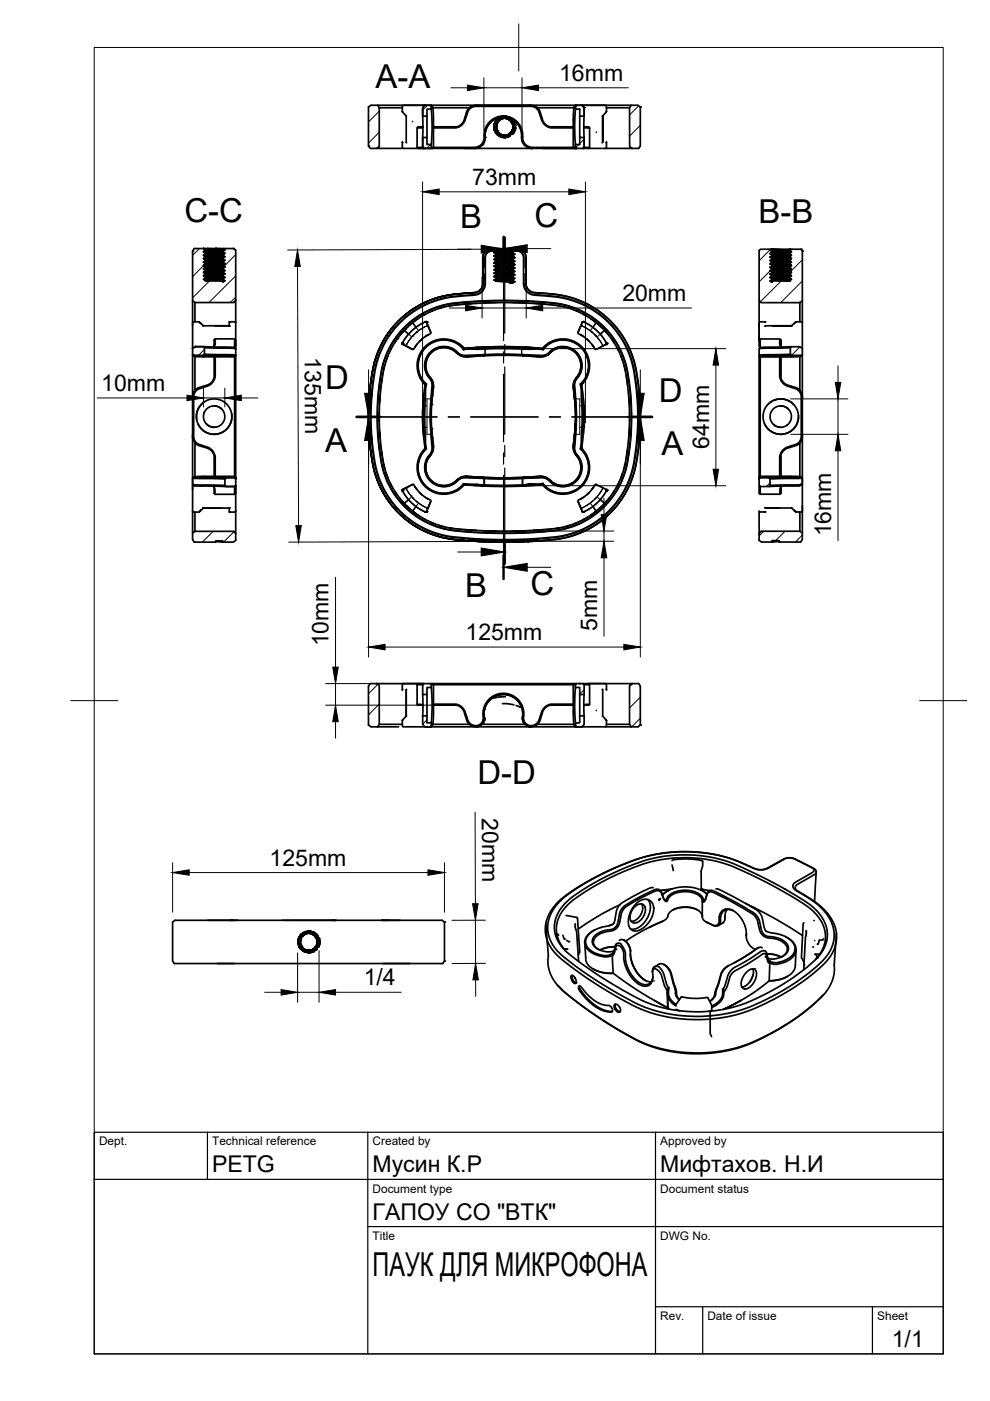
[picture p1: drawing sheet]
<svg xmlns="http://www.w3.org/2000/svg" width="210mm" height="297mm" viewBox="0 0 210 297" stroke-linecap="round" stroke-linejoin="round" font-family="sans-serif">
<defs><g id="words">
<g font-size="7">
<text x="79.6" y="18.8">A-A</text>
<text x="39.1" y="47">C-C</text>
<text x="160.8" y="47.2">B-B</text>
<text x="97.6" y="48.3">B</text>
<text x="113.3" y="48.1">C</text>
<text x="69" y="82.6">D</text>
<text x="139.7" y="85.3">D</text>
<text x="69" y="95.7">A</text>
<text x="140.3" y="96.6">A</text>
<text x="98.7" y="126.5">B</text>
<text x="112.5" y="126.2">C</text>
<text x="101.2" y="166.3">D-D</text>
<text x="79" y="270.6">ПАУК ДЛЯ МИКРОФОНА</text>
</g>
<g font-size="4.9">
<text x="118.6" y="17.2">16mm</text>
<text x="100.1" y="39.2">73mm</text>
<text x="132" y="63.8">20mm</text>
<text x="64.6" y="75.7" transform="rotate(90 64.6 75.7)">135mm</text>
<text x="21.5" y="82.9">10mm</text>
<text x="150.3" y="95.2" transform="rotate(-90 150.3 95.2)">64mm</text>
<text x="176.2" y="113.7" transform="rotate(-90 176.2 113.7)">16mm</text>
<text x="69.7" y="137.1" transform="rotate(-90 69.7 137.1)">10mm</text>
<text x="98.7" y="135.7">125mm</text>
<text x="126.6" y="133.7" transform="rotate(-90 126.6 133.7)">5mm</text>
<text x="102.2" y="173.4" transform="rotate(90 102.2 173.4)">20mm</text>
<text x="57.2" y="183.5">125mm</text>
<text x="77.1" y="208.9">1/4</text>
<text x="45" y="248.5">PETG</text>
<text x="79" y="248.5">Мусин К.Р</text>
<text x="140" y="248.5">Мифтахов. Н.И</text>
<text x="79" y="258.6">ГАПОУ СО &quot;ВТК&quot;</text>
<text x="189.1" y="285.7">1/1</text>
</g>
<g font-size="2.5">
<text x="21" y="242.9">Dept.</text>
<text x="45" y="242.9">Technical reference</text>
<text x="79" y="242.9">Created by</text>
<text x="140" y="242.9">Approved by</text>
<text x="79" y="252.8">Document type</text>
<text x="140" y="252.8">Document status</text>
<text x="79" y="262.9">Title</text>
<text x="140" y="262.9">DWG No.</text>
<text x="140" y="279.9">Rev.</text>
<text x="150" y="279.9">Date of issue</text>
<text x="186" y="279.9">Sheet</text>
</g>
</g></defs>
<!-- layer: Visible -->
<g fill="none" stroke="#000" stroke-width=".36">
<path d="M80.1 22.3h-1.4l-.6 .4v8.3l.4 .5h1.4l.5-.5v-8.2M80.3 31.2l-.4 .3h5.4M80.4 22.8h4.9M85.3 23.7l.8 .9 .1 5.7M85.3 30.1v1.2l.1 .2h5.7M85.3 30.1l.1 .2M85.3 23.6v.1M86.2 24.6h-.1M87.5 25.8h.1M88.4 31.2h1.2M89.6 29.2v2l.3 .3M89.6 29.2h.9v1.4h.9v.6"/>
<path d="M89.7 26.8l-1 .1-.3 .2v4.1l.3 .3h1.2M89.7 27l-1.3 .1M90 22.3h-9.9l.3 .5M90 22.3l-.4 .6v6.3M90 22.3h1.4M90 22.3h-4.5l-.2 .2v1.2M90.5 24.6v4.6M91.2 22.3h.2M91.4 22.3h32l.4 .5v1.8v-1.8l-.4-.5h10.5l-.4 .5v8.3l.5 .4M91.4 22.5h.1a1.08 1.08 0 0 1 .4 1.3v7.4l-.2 .3h-.5h9.6l.7-.2 .6-.4 .5-.7 .4-2.4 .7-1.6 1.1-.9 1.7-.5 1.8 .4 1.3 .9 .9 1.5 .3 2.5 .6 .8 .6 .4 .6 .2h9.6h-.4l-.3-.3 .1-7.6a.98 .98 0 0 1 .3-1.1h.1M91.4 31.2l-.2 .3h-1.3M91.4 22.5l-.2-.2h-1.2l-.4 .6v1.7h.9"/>
<path d="M91.4 22.5v.6h-.9v1.5M91.4 23.1l.2 2.9-.2 4.6M91.4 22.3l.3 .2M91.8 22.8h7.7M91.9 27.1h4.7l.8-.2a3.1 3.1 0 0 0 1.5-2.4l.3-.7a1.86 1.86 0 0 1 1.9-1.3h11.3a1.86 1.86 0 0 1 1.9 1.3 4.9 4.9 0 0 0 1.3 2.8l.2 .1a8 8 0 0 0 3.9 .4h1.8M91.9 26.9h4.9l1-.5a3.4 3.4 0 0 0 1-2.3l.5-1.1a2.17 2.17 0 0 1 1.8-.7h11.3a2.09 2.09 0 0 1 2.1 1.4 5 5 0 0 0 1 2.6l.2 .1a3.2 3.2 0 0 0 2.6 .5h3.2M98.3 31.5h14.6h-.3M100.6 31.5h.1M101 31.4l-.2 .1M101.3 31.4h-.2M101.5 31.3l-.2 .1M101.6 31.2l-.1 .1"/>
<path d="M101.8 31.1l-.1 .1M102.2 30.8l-.2 .2M102.6 30.3l-.3 .4M102.6 30.1v.1M102.7 30l-.1 .1M102.7 29.9v.1M102.8 29.8l-.1 .1M102.8 29.5h.1M102.8 28.4v.3M102.8 29.2v.1M102.8 28.8v.2M103 27.8l-.1 .3"/>
<path d="M103 27.6v.2M103.1 27.2l-.1 .3M103.3 26.9l-.2 .3M103.4 26.7l-.1 .2M103.7 26.2l-.3 .4M104 25.9l-.2 .2M104.2 25.8l-.2 .1M104.5 25.6l-.2 .1M104.6 25.4l-.1 .1M104.7 26.8v.1M104.7 27.1h.1M104.7 27.2v.1"/>
<path d="M104.8 26.4h.1M104.8 25.3h.1M104.8 27.4v.1M104.8 27.5v.1M104.8 26.1v.2M104.9 27.8h.1M104.9 25.9h.1M104.9 27.9h.1M105 25.7h.1M105.1 25.2l-.3 .1M105.1 26.8v.1M105.1 27h.1"/>
<path d="M105.1 28.2l.2 .2M105.1 26.5v.1M105.1 27.3h.1M105.2 25.6h-.1M105.2 25.5v.1M105.2 26.4h.1M105.2 27.4h.1M105.2 28.3h.1M105.2 25.5h.1M105.2 26.2v.1M105.3 27.7h.1M105.3 25.4h-.1"/>
<path d="M105.3 28.5h.1M105.3 27.8h.1M105.4 27.9h.1M105.4 28.5l.1 .1M105.5 28h.1M105.5 28.6h.1M105.5 25.7h.1M105.5 28.6l.1 .1M105.6 25l-.2 .1M105.6 28.7h.1M105.6 25.1h.1M105.6 25.6v.1"/>
<path d="M105.6 28.2h.1M105.7 25l-.1 .1M105.7 28.8h.1M105.7 25.5v.1M105.7 25h.1M105.7 25.5h.1M105.8 28.8h.1M106 28.9l.2 .1M106 28.5h.1M106.1 24.8h.1M106.1 29h.1M106.1 24.9l-.5 .1"/>
<path d="M106.2 29h.1M106.3 29h.1M106.3 24.7h.1M106.3 24.7l-.1 .1M106.4 28.7h.1M106.4 29.1h.1M106.4 24.7h-.1M106.5 24.7h.1M106.6 28.7h.1M106.6 24.8l-.3 .1M106.6 29.1h.1M106.7 28.7h.1"/>
<path d="M106.7 29.1h.1M106.8 25h.1M106.8 24.6l-.1 .1M106.8 29.1h.1M106.9 24.8l.2 .1M106.9 24.6h.1M106.9 29.1h.1M107.1 25h.1M107.1 28.7h.1M107.2 24.9h.1M107.2 29.1h.1M107.2 24.7h.1"/>
<path d="M107.3 29.1h-.2M107.3 25.1h.1M107.3 28.7h.1M107.4 25.1h.1M107.4 29.1h.1M107.5 29.1h.1M107.5 24.9l.2 .1M107.5 25.1l.1 .1M107.5 28.6h.1M107.5 24.7h.1M107.6 24.8h.1M107.7 25.2h.1"/>
<path d="M107.7 29h-.1M107.7 28.6h.1M107.7 24.8h.1M107.7 29h.1M107.8 25l.3 .1M107.8 28.5h.1M107.8 24.8h.1M107.9 28.9l-.1 .1M107.9 24.9h.1M107.9 28.5h.1M107.9 25.3h.1M108 25.4l-.9-.4-1.1 .3-.7 .7-.2 1 .4 1 .8 .6 1 .1 .8-.4 .7-.9v-1l-.5-.8-1.1-.6-.8 .1-.8 .6-.5 1 .1 .9 .6 .7 1 .5 .9-.2 .8-.6 .3-.9-.2-1-.7-.8-.8-.3-1 .3-.8 .7-.2 .8 .2 1 .8 .8 1 .2 1-.4 .6-.8 .1-.9-.5-1.1-.8-.5h-.9l-.9 .4-.5 .7-.1 1 .4 .9 .8 .5 1.1 .1 .7-.4 .7-.9v-1l-.5-.8-.9-.5h-1l-.8 .6-.4 .7v1l.6 .9 1 .5 .9-.2 .8-.6 .3-1.1a1.85 1.85 0 0 0-2.8-1.5 1.85 1.85 0 0 0 0 3.2 1.85 1.85 0 0 0 2.8-1.5l-.1-.8-.4-.7-.5-.4-.7-.2-.7 .1-.7 .4-.4 .5-.2 .7 .3 1.2 .9 .7 1 .1 .8-.4 .7-.9v-1l-.5-.8-1.1-.6-1 .2-.9 .8-.2 1 .5 1.1 .8 .6h1.1l1-.7 .3-.9a1.86 1.86 0 0 0-2.5-1.9 1.86 1.86 0 0 0-.6 3.1 1.86 1.86 0 0 0 3.1-.9l-.1-1.2-.7-.8"/>
<path d="M108 28.9h.1M108 24.9h.1M108.1 24.9h.1M108.1 25h.1M108.1 28.8h.1M108.1 28.3h.1M108.2 28.3h.1M108.2 28.8h.1M108.2 28.7l-.1 .1M108.2 25.6h.1M108.3 25.1h.1M108.3 25.2h.2"/>
<path d="M108.4 25.7h.1M108.4 28.1h.1M108.4 25.2h.1M108.5 25.2v.1M108.5 25.3h.1M108.5 27.9v.1M108.6 26v.1M108.6 28.5h-.1M108.6 25.3v.1M108.6 28.4h.1M108.6 25.3h.1M108.7 25.3l.2 .2"/>
<path d="M108.7 27.5v.1M108.7 27.4v.1M108.8 25.6h.1M108.8 27.3h.1M108.8 28.2h.1M108.8 27.1h.1M108.8 26.6v.1M108.8 26.9h.1M108.8 26.7v.1M108.8 27h.1M108.8 25.6v.1M108.9 28.1h.1"/>
<path d="M108.9 25.8h.1M108.9 25.9h.1M108.9 27.9h.1M109 25.6h.1M109 27.8l-.1 .1M109 26h.1M109 26.1h.1M109 27.7v.1M109.1 27.6v.1M109.1 26.1v.1M109.1 26.2h.1M109.1 27.5v.1"/>
<path d="M109.1 26.3h.1M109.1 27.4v.1M109.1 25.7l.2 .1M109.2 26.5h.1M109.2 27.3h.1M109.2 26.5v.1M109.2 26.6h.1M109.2 27.2h.1M109.2 26.8v.1M109.2 27h.1M109.4 25.9l.1 .1M109.6 26.1h.1"/>
<path d="M109.7 26.2l.2 .2M110 26.6l.2 .3M110.2 26.9v.2M110.3 27.2l.2 .4M110.5 27.8v.1M110.6 28.1v.5M110.6 29.3v.1M110.6 29.5l.1 .3M110.6 28.6v.4M110.7 29.9v.1M110.7 30l.4 .7M111.3 30.8h.1"/>
<path d="M111.6 31l.1 .1M111.9 31.2l.1 .1M112.3 31.4h.1M112.5 31.4l.1 .1M113.9 22.8h7.8M115.1 31.5h7.1M121.8 22.5l.2-.2h6.4l.2 .2v1.2M122 30.6v.6h-9.2a2.2 2.2 0 0 1-2-2.8 4.1 4.1 0 0 0-4.6-3.8 4.1 4.1 0 0 0-3.6 4.8 2.04 2.04 0 0 1-2 1.8h-9.2M122 31.2l.2 .3M122 30.6l-.2-3.2 .2-4.3h.9v1.5h.9v6.6M122 22.5v.6zM122.2 31.5h1.4"/>
<path d="M122.2 22.3l-.2 .2M122.9 29.2v1.4h-.9M122.9 24.6v4.6h.9v2l-.2 .3M123.6 31.5h1.2M123.8 26.8l1 .1 .2 .2v4.1l-.2 .3M123.8 27l1.2 .1M123.8 31.2l-.2 .3M123.8 31.2h1.2M126.4 28h.1M127.8 30.1l-.1 .2M128.4 31.5h5.6M128.5 30.3l.1-.2v1.2l-.2 .2h-3.6"/>
<path d="M128.5 23.6l.1 .1M128.6 22.8h4.9M128.6 23.7l-.8 .9v5.5l-.1-5.6M133.9 22.3h1.4l.5 .4v8.3l-.4 .5h-1.4M43.2 52.7h-2l-.4 .5v10.6M43.2 52.7h.1M43.2 53.4l.4 .2M43.2 53.4l4.4 .4-.4 .2M43.2 54.2l4.4 .3-.4 .2-3.5-.3zM43.2 54.8l.6 .4 3.4 .2 .4-.2M43.2 55.6l.4 .2M43.2 55.6l4.4 .4"/>
<path d="M43.2 58.4l.4 .3M43.2 59.1l.4 .4M43.2 59.2l4.4 .4-.4 .2v-.2l-3.6-.1M43.2 52.7l1 .3M43.2 53.3l.4-.2 3.6 .4M43.2 53.4l4.4 .3M43.2 54.1v.1M43.2 55.5v.1M43.2 57v.1M43.2 56.2v.1M43.2 57.7v.1M43.2 52.7h.7"/>
<path d="M43.2 52.7l4.4 .3-.4 .3M43.2 54.9l4.4 .3M43.2 58.5l4.4 .4M43.4 52.9l.2 .2M43.6 56.6l-.4-.3 4.4 .4-.4 .2M43.6 57.3l-.4-.2 4.4 .3-.4 .2M43.6 58l-.4-.2 4.4 .3-.4 .2M43.6 58l3.6 .3M43.6 53.6l3.6 .4M43.6 55.8l3.6 .4M43.6 56.6l3.6 .3M43.6 57.3l3.6 .3"/>
<path d="M43.6 58.7l3.6 .4M43.6 59.5h.6M43.6 58.7v.2l-.4 .2 4.4 .4M43.6 58.9l3.6 .4M43.6 58v.2M43.6 57.3v.2M43.6 56.6v.1M43.6 55.8v.2M43.6 55.1v.2M43.6 54.4v.2M43.6 53.6v.2M43.6 53l3.6 .3"/>
<path d="M43.9 52.7h1.8M43.9 52.7l3.7 .2M44.2 53h.1zM44.2 59.5h.1M44.2 59.5l.2 .1M45.6 52.7l1.8 .1M45.7 52.7h.2M45.9 52.7h3.1a.88 .88 0 0 1 1 .4v10.5M47.2 53.3v.2l.4 .2M47.2 54v.2M47.2 54.2l.4 .2M47.2 54.7v.2l.4 .3"/>
<path d="M47.2 55.4v.2l.4 .4M47.2 56.2v.2l.4 .2M47.2 56.9v.2l.4 .3M47.2 57.6v.2M47.2 57.8l.4 .2M47.2 54.2l-3.6-.4-.4 .3 4.4 .3M47.2 58.3v.2M47.2 54.9l-3.6-.3-.4 .2 4.4 .3M47.2 58.5l.4 .3M47.2 59.1l.1 .2 .3 .2M47.2 55.6l-3.6-.3-.4 .2 4.4 .3-.3-.1M47.2 56.4l-3.6-.4-.4 .2 4.4 .4"/>
<path d="M47.2 57.1l-3.6-.4-.4 .3 4.4 .3M47.2 57.8l-3.6-.3-.4 .2 4.4 .3M47.2 58.5l-3.6-.3-.4 .2 4.4 .4M47.3 57.9l.3 .1M47.3 53.5l.3 .2M47.4 56.5l.2 .1M47.5 52.7l-.1 .1 .2 .1M47.6 56l-.4 .2M47.6 53.7v.1M47.6 58.9l-.4 .2M47.6 58v.1M47.6 54.4v.1"/>
<path d="M47.6 58.8v.1M47.6 59.5v.1M47.6 52.9v.1M47.6 56.6v.1M104.8 52.7a2.03 2.03 0 0 0-2.4 1.9v5.5a1.88 1.88 0 0 1-1.8 1.9 25.6 25.6 0 0 0-10.3 2 20.1 20.1 0 0 0-11.8 17.5 51.3 51.3 0 0 0 1.2 19.5 19.9 19.9 0 0 0 18.8 13.6 98 98 0 0 0 20.8-.5 19.8 19.8 0 0 0 15.8-17.3 52.2 52.2 0 0 0-.9-21 19.9 19.9 0 0 0-18.8-13.6l-2.1-.2a1.88 1.88 0 0 1-1.8-1.9v-5.5a1.91 1.91 0 0 0-1.9-1.9h-5.3a1.94 1.94 0 0 0-1.9 1.9v5.5a1.88 1.88 0 0 1-1.8 1.9 25.6 25.6 0 0 0-10.3 2 20.1 20.1 0 0 0-11.8 17.5 51.3 51.3 0 0 0 1.2 19.5 20 20 0 0 0 19.2 13.6l1.6 .1M109 52.7a2.04 2.04 0 0 1 2.5 1.9v5.5a1.88 1.88 0 0 0 1.8 1.9 25.6 25.6 0 0 1 10.3 2 20.1 20.1 0 0 1 11.7 17.5 51.3 51.3 0 0 1-1.1 19.5 20 20 0 0 1-19.4 13.6l-.6 .1M163.3 53l.4 .3M163.3 53.8l.4 .2M163.3 54.5l.4 .3M163.3 55.2l.4 .3M163.3 56l.4 .2M163.3 56.7l.4 .2"/>
<path d="M163.3 57.4l.4 .3M163.3 58.2l4.5 .3M163.3 58.2l.5 .2 3.6 .3M163.3 58.9l.4 .2M163.3 58.1l4.5 .3M163.3 58.8l4.5 .3M163.3 57.3v.1M163.3 59.5l.4 .1M163.3 53.7v.1M163.3 56.6v.1M163.3 54.4v.1M163.3 55.9v.1"/>
<path d="M163.3 58.1v.1M163.3 53.1l4.5 .3M163.3 54.5l4.5 .4M163.3 55.3l4.5 .3M163.3 56.7l4.5 .4M163.3 57.5l4.5 .3M163.3 58.9l4.5 .3M163.3 53.8l4.5 .4M163.3 56l4.5 .3M163.3 59.6l.4 .1M163.7 59.6h3.7M163.7 59.6v.2l-.4-.2"/>
<path d="M163.7 53.3l3.7 .4M163.7 54l3.7 .4M163.7 54.8l3.7 .3M163.7 55.5l3.7 .3M163.7 56.2l3.7 .4M163.7 56.9l3.7 .4M163.7 57.7l3.7 .3M163.7 59.1l3.7 .4M163.7 59.1v.2l-.4 .3M163.7 58.4v.2l-.4 .3M163.7 57.7v.1l-.4 .3M163.7 57.8l3.7 .4"/>
<path d="M163.7 58.6l3.7 .3M163.7 56.9v.2M163.7 56.2v.2M163.7 55.5v.2M163.7 54.8v.1M163.7 54v.2M163.7 53.3v.2M163.7 59.3l3.3 .3M163.7 54.8h.1M166.8 59.6h.2M167 59.6h.4M167 53.1h.1"/>
<path d="M167.1 53.1h.3M167.2 53.1h.2M167.4 55.3l.4 .2-.4 .3v.2M167.4 56l.4 .2M167.4 57.5l.4 .2-.4 .3v.2l.4 .2M167.4 58.9l.4 .2M167.4 53.8l-3.7-.3-.4 .2 4.5 .3M167.4 54.6l-3.7-.4-.4 .2 4.5 .4M167.4 55.3l-3.7-.4-.4 .3 4.5 .3M167.4 56l-3.7-.3-.4 .2 4.5 .3M167.4 56.7l-3.7-.3-.4 .2 4.5 .4M167.4 57.5l-3.7-.4-.4 .2 4.5 .4"/>
<path d="M167.5 52.8h.1M167.5 52.8h-4l3.5 .3M167.7 56.2h.1M167.8 53.3l-4.5-.3 .2-.2h-2.2l-.3 .3v10.5l.4 .6h8.2M167.8 54.1l-.4-.3v-.1l.4-.4-.4-.2a.46 .46 0 0 1 .7-.3h.8a.86 .86 0 0 1 .9 .1 .86 .86 0 0 1 .3 .9v10l-.5 .4M167.8 54.1l-.4 .3v.2l.4 .2-.4 .3v.2M167.8 56.2l-.4 .4v.2l.4 .2-.4 .3v.2M167.8 58.4l-.4 .3v.2M167.8 59.1v.1M167.8 59.2l-.4 .4M167.8 53.4h.1M40.8 63.8l.5 .3"/>
<path d="M40.8 75.3v9.2M40.8 63.8v5.1M40.8 73.9l.5-.4h1.8l.3 .2 .5 .1h5.4a.48 .48 0 0 1 .6 .1 .48 .48 0 0 1 .1 .6v.9l-.1-.1-.6-.1-6-.1M40.8 75.1v.2M40.8 73.9h.1M40.8 75.3l.3 .2M41.1 75.3v.3l1.6 .1h7l.3-.3v25.8l-.3-.2h-7l-1.6 .1 8.6 .2M41.1 75.3l8.6 .2v25.8M41.3 64.1v4.1M41.3 75.6v7.1M42.1 68.3l-1.1-.1-.2 .2v5.5M42.7 68.6l-.5-.4 .9 .9"/>
<path d="M43.1 69.1h.1M43.1 69.1h5.5M43.3 73.7v1.4l-.2 .2M45.2 73.6l.2-.5v-1l.2-.3h4.1l.3 .3v1.8l-.3-.2-.6-.1-7.8-.1-.5 .4v1.2l.3 .2M45.4 75.7v3.7a2.12 2.12 0 0 1-1.5 2.3l-1.7 .5a1.96 1.96 0 0 0-1.4 1.9v8.4a2.02 2.02 0 0 0 1.4 2l.5 .1a3.2 3.2 0 0 1 2.5 1.4l.2 .8v4.2M45.6 69.1h3M45.6 75.7v3.4a2.63 2.63 0 0 1-1.7 2.8l-1.6 .5a1.78 1.78 0 0 0-1.2 1.8v8.3a1.8 1.8 0 0 0 1.2 1.7l.5 .2a3.2 3.2 0 0 1 2.7 1.9l.1 .6v4.1M45.6 71.8v1.2l-.2 .6M48.6 69.1l.2 .1M48.6 68.2h1.2l.2 .2v5.1M48.8 68.3l-.2-.1v.9M49.7 71.8v1.9"/>
<path d="M50 63.6l-.4 .5h-8.3M50 63.6v4.8M81.4 78v.1M81.9 76.3v.1M82.2 75.6h.1M83 74h-.1M83.8 72.5h.1M84.7 68.5a19.6 19.6 0 0 1 13.8-5.8l2.1-.1a2.42 2.42 0 0 0 2.3-2.5v-5.5l.2-.6a1.41 1.41 0 0 1 1.2-.8h5.3a1.4 1.4 0 0 1 1.4 1.4v5.5a2.42 2.42 0 0 0 2.3 2.5 24.9 24.9 0 0 1 10.1 1.9 19.7 19.7 0 0 1 11.4 17.1 51.2 51.2 0 0 1-1.1 19.2 19.4 19.4 0 0 1-18.3 13.3 87.3 87.3 0 0 1-21.6-.7 19.5 19.5 0 0 1-14.7-18.2 51.2 51.2 0 0 1 1.1-19.2 19.1 19.1 0 0 1 4.5-7.5zM84.8 71.1h.1M85.3 72.8h.1M85.3 72.8v.1M85.3 72.7v.1"/>
<path d="M85.3 72.9h.1M85.3 72.9l2.2 1.2M85.4 70.4l-.1 .1M85.4 73l2.1 1.1 .3-.1 .2-.5M85.5 70.3h.1M85.6 70.2h.2l.8 .7M85.7 69.6a18.2 18.2 0 0 1 12.9-5.5 88.2 88.2 0 0 1 21.3 .7 17.9 17.9 0 0 1 13.3 15.5 50.1 50.1 0 0 1-.9 20.2 18 18 0 0 1-17 12.2 86.5 86.5 0 0 1-21.3-.7 17.9 17.9 0 0 1-13.3-15.5 50.2 50.2 0 0 1 .9-20.3 17.3 17.3 0 0 1 4.1-6.6zM85.9 69.8a17.9 17.9 0 0 1 12.8-5.3 87 87 0 0 1 21.1 .6 17.5 17.5 0 0 1 13.1 15.2 49.8 49.8 0 0 1-.9 20.1 17.6 17.6 0 0 1-16.8 11.9 87 87 0 0 1-21.1-.6 17.5 17.5 0 0 1-13.1-15.2 49.8 49.8 0 0 1 .9-20.1 16.9 16.9 0 0 1 4-6.6zM87.6 71.2l-.1 .1M87.6 68.3v.3l.6 .8M87.9 68.1h.1M88.3 73.1l-.2 .4"/>
<path d="M88.4 73l-.4 .6M88.5 70.3l-.2 .2M88.6 67.6h.1M89 72.3l-.6 .8M89.4 72l-.3 .2M89.5 71.8l-.6 .6M90.1 66.7h-.1M90.1 68.2a10 10 0 0 0-4.8 4.6M90.3 71.3l-.8 .6M90.3 68.2h-.2M90.3 68.2l.1 .2M90.4 68.4l.9 2.1"/>
<path d="M90.4 68.4l1 2.1-.2 .3-.4 .2M90.7 71l-.3 .2M90.9 70.9l-.7 .5M91 74.9a4.2 4.2 0 0 1 6.5 .2l.8 .3 1.9-.1a113.1 113.1 0 0 1 13.1 0h2.1l.8-.4 .4-.3a4.1 4.1 0 0 1 5.8 .2 4.1 4.1 0 0 1-.3 5.8l-.3 .9 .2 1.8a48.5 48.5 0 0 1 0 10l-.2 2 .6 1.2a4.1 4.1 0 0 1-.6 5.8 4.1 4.1 0 0 1-5.8-.7l-.9-.3-7.1 .2-9.7-.2-.8 .2-.7 .6a4.1 4.1 0 0 1-5.8-.3 4.1 4.1 0 0 1 .4-5.8l.2-.7-.1-2a51.7 51.7 0 0 1 0-10.1l.1-1.9-.5-1a4 4 0 0 1-.1-5.4zM91.2 75a4 4 0 0 1 6 .2l1.3 .5 1.5-.1a92.3 92.3 0 0 1 13.3 0h1.9l.9-.3 .8-.8a3.9 3.9 0 0 1 5.4 .6 3.9 3.9 0 0 1-.4 5.4l-.4 1.1 .2 1.6a41.2 41.2 0 0 1 0 10.1l-.1 2 .2 .7 .5 .7a3.9 3.9 0 0 1-.6 5.4 3.9 3.9 0 0 1-5.5-.6l-.9-.4-.6-.1-6.4 .3h-4.2l-5.4-.3-1.1 .2-1 .9a3.9 3.9 0 0 1-5.4-.5 3.9 3.9 0 0 1 .3-5.4l.4-1.2-.1-1.6a41.4 41.4 0 0 1-.1-10.1l.2-1.9-.3-.8-.5-.6a3.9 3.9 0 0 1 .1-5zM91.7 65.9l-.1 .1M93.3 65.3l-.1 .1M94.1 65.1h-.1M95.7 64.8h.1M96.8 74.8l.2 .2M96.8 74.8a3.8 3.8 0 0 0-5.3-.1 3.8 3.8 0 0 0-.3 5.3M97.1 75.1h.1"/>
<path d="M97.5 75.3l.1 .1M97.6 73v.1M97.8 75.5h.1M97.8 73.3h.1M98 75.6h.1M98.1 73.5l.1 .1M98.3 74.1l1.1-.1 7.3-.1 7.3 .1 1.2 .1M98.3 74.1a.34 .34 0 0 0 .1-.4 .34 .34 0 0 0-.3-.2l-.1-.1a5.7 5.7 0 0 0-8 .2 5.7 5.7 0 0 0 .2 8M98.3 74.1l-.5-.5a5.4 5.4 0 0 0-7.6 .2 5.4 5.4 0 0 0 .2 7.6M98.3 75.6h.1M98.4 73.8v.1M98.6 64.5h.2"/>
<path d="M99 73.8h.1M100.5 73.7h.1M100.6 75.5l-1.8 .2M100.8 73.7h.1M100.9 75.5l-.4 .1M101.1 73.7h-.2M101.1 75.5h-.5M101.2 73.7h.1M101.3 73.7h.1M102.1 73.6h.5l-1.3 .1M102.6 73.6h-.2M102.6 73.6h.1"/>
<path d="M104.8 64.2h.1M108.9 64.2h.2M109.8 73.6h-7.2M109.9 73.6h.9M110.8 73.6h.3M111.1 64.2h.1M111.1 73.6h1M111.4 73.6l.8 .1M112.2 73.7h.1M112.4 73.7h.1M112.4 75.5l2.1 .2M112.5 73.7h.1"/>
<path d="M112.7 73.7h.1M112.8 73.7h.1M114.4 73.8h.1M114.6 75.7h.1M114.9 73.9h.1M115 73.9l.4-.5a5.7 5.7 0 0 1 8.1 .2 5.7 5.7 0 0 1-.2 8l-.3-.2 .6-.5a5.4 5.4 0 0 0-.8-7.6 5.4 5.4 0 0 0-7.6 .8M115 73.9l.2 .2M115 73.9h.1M115 73.9l-2.2-.2a95 95 0 0 0-11.5 0l-2.8 .2M115 73.8v.1M115.1 75.6h.1M115.1 64.5h.2"/>
<path d="M115.4 73.5l-.1 .1M115.4 75.6h-.1M115.6 73.3h-.1M115.7 75.5h-.1M115.9 75.3l-.1 .1M116.3 75.1h.1M116.5 72.6l-.3 .2M116.6 74.8l-.1 .2M116.6 74.8a3.8 3.8 0 0 1 5.3-.1 3.8 3.8 0 0 1 .3 5.3M118.1 64.8h.1M119.8 65.1h.1M120.6 65.3l.1 .1"/>
<path d="M122.2 65.9l.1 .1M122.3 80l-.1 .1M123 70.9l.7 .5M123.2 71l.3 .2M123.3 69.1h.1M123.4 68.3l-.9 2.2 .1 .3 .5 .2M123.5 68.3l-.9 2.2M123.5 68.3h.1M123.6 71.3l.8 .6M123.7 68.2h.1M123.7 68.2l-.2 .1M123.7 68.2a10.2 10.2 0 0 1 4.9 4.5"/>
<path d="M123.8 66.7h.1M124.4 71.8l.5 .6M124.5 72l.3 .2M124.9 72.3l.6 .8M125.3 67.6h.1M125.3 70.3h.1M125.5 73l.4 .6M125.6 73.1l.2 .4M126 68.1h.1M126.2 71l.1 .2M126.2 68.2h.1M126.3 68.3v.3l-.6 .8"/>
<path d="M128.3 70.2h-.2l-.8 .7M128.5 73l-2.1 1.1-.3-.1-.2-.5M128.5 70.4v.1M128.6 72.9h-.1M128.6 72.8h.1M128.6 72.9h.1M129.1 71.1h.1M130.1 72.5h.1M130.9 74h.1M131.7 75.6h.1M132 76.3v.1M132.4 78l.1 .1"/>
<path d="M161 63.6v8.5l.2-.2h4.1l.2 .2M161 74.1v27.4v-.3l.2-.2h6.4l2.3 .1-6.9 .2M161.2 71.9v1.8M162.3 68.2h-1.1l-.2 .2v5.1M162.3 68.2l-.1 .1M163.9 69.1h3.9l-5.6 .1M165.3 75.7v3.4a2.52 2.52 0 0 0 1.7 2.8l1.7 .5a1.78 1.78 0 0 1 1.2 1.8v8.3a1.84 1.84 0 0 1-1.2 1.7l-.5 .2a3.2 3.2 0 0 0-2.7 1.9l-.2 .5v4.2M165.3 71.9v1.1l.3 .6M165.5 79.9v-4.2v4.3l.4 .8a3.4 3.4 0 0 0 2.4 1.2l1.1 .6a1.96 1.96 0 0 1 .7 1.5v8.5a1.96 1.96 0 0 1-1.4 1.9l-.4 .1a3.2 3.2 0 0 0-2.5 1.4l-.3 .7v4.3v-4.2M165.5 73v-.9l.2 1.5M165.5 73.3v.2M167.6 73.7l.2-.2h1.8l.5 .4v1.2l-.2 .2h-2.1l-.2-.2z"/>
<path d="M167.6 75.1l-5.7 .1-.9 .1v.1l.2 .3 7.7-.1a.69 .69 0 0 0 1-.3M167.8 75.3l-6.2 .2a.28 .28 0 0 0-.3-.1 .28 .28 0 0 0-.1 .3v25.6M167.8 73.5l-6.1 .1-.5 .1-.2 .2 6.6-.2M168.3 68.7l.4-.5-.8 .9M168.8 68.3l1.1-.1 .2 .2v5.5M169.6 75.6v7.1M169.6 64.2v4M170.1 63.8v4.7M170.1 75.3v9.2M170.1 75.1v.2M170.1 75.3l-.2 .2 .1-.1M170.1 73.8v.1"/>
<path d="M40.8 92.2v11.5M41.3 93.9v7.2M43.3 85.2a3.8 3.8 0 0 0-1.6 3.7M43.8 89.9a2.27 2.27 0 0 0 1.7 .7M45.4 86.1l.7 .1M46.3 86.3l.6 .4M49.1 87.7a3.8 3.8 0 0 1-2.6 4.2 3.8 3.8 0 0 1-4.5-2.1M80.4 87.6v.1M80.4 89.1v.1M80.5 92v.1M80.5 84.6v.2M80.8 95h.1"/>
<path d="M80.8 81.8h.1M81 96.4v.1M81 80.3v.1M81.4 98.7v.1M89 80l.2 .3M89.2 96.3h.1M89.6 80.9l.1 .1M89.6 87.3l.2 4.9M89.6 88.4v.5M89.6 87.3v.1M89.6 90.1l.1 .1M89.6 86.8v.2"/>
<path d="M89.7 86.3v.1M89.7 90.4v.1M89.8 84.4l-.2 2.9M89.8 81.2l.1 .1M89.9 83.5v.1M89.9 95.3v.1M90.1 94.6v.1M90.1 81.9v.1M90.1 81.5v.1M90.1 81.6l-.2 2.2a40 40 0 0 0-.1 8.6l.3 2.7 .1-.1-.4 .4a5.7 5.7 0 0 0 .7 8.1 5.7 5.7 0 0 0 8-.8l-.2-.1M90.1 81.6h.1M90.2 81.6h.1"/>
<path d="M90.2 81.6l.2-.2-.2 1.2v1.4a57 57 0 0 0 0 8.7l.2 2.5M90.2 95l.2 .2-.5 .5a5.4 5.4 0 0 0 .7 7.7 5.4 5.4 0 0 0 7.7-.8M91.1 96.8a3.8 3.8 0 0 0 .4 5.1 3.8 3.8 0 0 0 5.2 0M91.2 96.6l-.1 .2M91.2 80.1l.1 .1M91.3 96.5l-.2 .2M91.3 96.5h.1M91.4 80.3l.1 .1M91.5 96.3h-.1M91.5 80.5l.1 .1M91.6 92l.1 .9M91.7 92.5l-.1-.6 .1 1"/>
<path d="M91.7 80.7v.1M91.7 92.9l.2 1.7M91.7 83.7l-.1 1M91.7 83.7l-.1 1 .1-.6M91.7 95.8l-.1 .2M91.8 81v.1M91.8 95.6h.1M91.8 81.3l.1 .1M91.9 95.3l-.1 .1M91.9 82.2l-.2 1.5M91.9 81.6h.1M91.9 82.1h.1"/>
<path d="M91.9 94.8h.1M91.9 81.8v.1M121.5 82.1l.3 1.6M121.5 94.5v.1M121.5 81.8v.1M121.5 95l.1 .1M121.5 94.8h.1M121.6 81.6h-.1M121.6 95.3v.1M121.6 81.3v.1M121.6 95.6h.1M121.7 81l-.1 .1"/>
<path d="M121.7 95.8l.1 .1M121.8 83.7l.1 1-.1-.6M121.8 83.7v1M121.8 92l-.2 2.5M121.8 80.6l-.1 .2M121.8 96l.1 .2M121.9 90.9l-.1 2M121.9 90.9l-.1 1.6M122 89.9l-.1 1zM122 96.3h.1M122 80.3v.1M122.1 96.5h.1"/>
<path d="M122.1 96.5l.1 .1M122.2 80.1l-.1 .1M122.2 96.6l.2 .2M122.4 96.8a3.8 3.8 0 0 1-.5 5.1 3.8 3.8 0 0 1-5.1 0M123 95.2l.6 .6a5.4 5.4 0 0 1-.9 7.6 5.4 5.4 0 0 1-7.6-.9M123 81.4l.3 1.2v1.3a56.5 56.5 0 0 1 0 8.8v1.4l-.3 1.1 .2-.2M123.2 95l.4 .4a5.7 5.7 0 0 1-.6 8.1 5.7 5.7 0 0 1-8.1-.8l.1 .1M123.3 81.6l.3 2.4a43.1 43.1 0 0 1 0 8.5l-.3 2.6-.1-.1M123.3 95.1h.1M123.3 81.6h.1M123.4 94.7v.1M123.4 81.9v.1"/>
<path d="M123.4 81.5h-.1M123.5 95.3l.1 .1M123.7 84.5l.1 1.5M123.7 81.2l-.1 .1M123.8 86v.2zM123.8 90.6l-.1 1.6M123.8 86.2v.4M123.8 86.2v4.3M123.8 90.3v.1M123.8 86.2h.1M123.8 86.7v1.1M123.8 89v1"/>
<path d="M123.8 88v.5M124.1 96.1l.1 .1M124.3 96.3l.1 .2M132.5 98.7l-.1 .1M132.9 80.3v.1M132.9 96.4v.1M133.1 81.8h.1M133.1 95h.1M133.3 84.6v.2M133.3 92v.1M133.5 87.6v.1M133.5 89.1v.1"/>
<path d="M162.8 85.8a3.7 3.7 0 0 1 5.5 0M164 90l.6 .4M164.8 90.5l.7 .1M165.4 86.1a2.22 2.22 0 0 1 1.8 .6M169.3 88a3.8 3.8 0 0 1-2.8 4 3.8 3.8 0 0 1-4.4-2.2M169.6 93.9v7.2M170.1 92.2v10.7M40.8 113v1.4l.4 .5h4.5v-.2h1.5v.2M40.8 108.3v4.7M40.8 101.4l6.9 .2M40.9 102.7v.1M40.9 102.8l-.1 5.6 .2 .2 1.1-.1"/>
<path d="M40.9 102.8l.3 .2-.2-.2M41.1 101.1l-.3 .3 .1 1.3 .1 .1 6.7 .1 .2 .3h1.8l.3-.3M41.2 103l8.5 .2M41.3 112.7h8.3l.4 .5M41.3 112.7l-.5 .3M41.3 108.6v4.1M43.1 107.7h.1M43.1 107.7h5.5M43.1 107.7l-.9 .9 .5-.5M43.1 107.7h4M45.3 103.1l.3 .5v1.2M45.7 114.8l1.5 .1"/>
<path d="M47.2 114.9h.1M47.7 101.6v1.3M47.9 101.3l-.2 .3M48.6 107.7v.9l.2-.1M48.8 107.6l-.2 .1M49.7 101.3l.3 .3M49.7 103.2v1.6M50 113.2v1.4l-.5 .3h-2.3M50 108.3v4.9M50 101.2v.4zM50 101.6v1.3l-.3 .3M50 102.9v1.7l-.3 .2h-4.1l-.2-.2v-1l-.2-.5"/>
<path d="M50 102.9v5.5l-.2 .2h-1.2M81.9 100.4h.1M82.2 101.2h.1M82.9 102.8h.1M83.8 104.3h.1M84.8 105.7h.1M85.3 104v.1M85.3 104.1a10.2 10.2 0 0 0 4.8 4.4M85.3 106.3l.1 .1M85.4 103.8h.1M85.4 103.8l-.1 .1M86.6 105.9l-.8 .7h-.2"/>
<path d="M87.2 108.2h.1M87.5 102.7l-2.1 1.1M87.7 108.5h.1M87.9 108.7h.1M88 103.2l.4 .6M88 103.2l-.5-.5-2.1 1.1M88.1 103.3l.2 .3M88.2 107.4l-.6 .8v.3M88.4 103.7l.6 .8M88.6 109.2h.1M88.9 104.4l.6 .6M89.1 104.6l.3 .2"/>
<path d="M89.5 104.9l.8 .6M90 110.1h.1M90.1 108.5h.1M90.2 105.4l.7 .4M90.2 108.5h.1M90.4 105.5l.3 .2M90.8 105.8l.5 .2 .1 .3-1 2.1M91.3 106.3l-.9 2.2h-.2M91.6 110.8l.1 .1M93.2 111.4h.1M94 111.7h.1M95.7 112h.1"/>
<path d="M96.9 101.7l-.2 .3M97 101.7h-.1M97.2 101.5l-.1 .1M97.2 103.8l-.3 .2M97.6 101.2l-.1 .1M97.9 101.2h-.1M98.1 101.1h-.1M98.3 101h.1M98.4 102.8v.1M98.6 102.8h-.2l4 .2M98.6 112.3h.2M98.6 101h.1"/>
<path d="M98.8 101h.1M98.9 101h.1M98.9 101l2.2 .1M99.3 114.6l.3 .1M99.7 114.7h.1M99.8 114.7h.1M99.9 114.7h.1M100.1 114.7h.1M100.1 114.7h.2M100.5 114.7l.6 .1M100.5 114.7h.1M100.6 102.9l.2 .1"/>
<path d="M100.7 114.7l.1 .1M100.9 114.8h.1M101 101.1l1.4 .1M101.1 114.8h1.5M101.1 114.8h.8M101.3 114.8h.5M101.5 101.2l6.6 .1M101.7 114.8h-.1h1.2M101.7 101.2h.7l.3 .2v1.4l-.3 .2M101.8 114.8h.1M102 114.8h.1M102.2 103h.1"/>
<path d="M102.4 103h.1M102.4 103h8.6M102.4 114.6h.1M102.7 114.8h.1M102.7 114.8l6.5 .1M102.8 112.6h.1M103 114.9h.1M103.3 114.9h.1M103.5 114.9h.1M103.7 114.9h.1M103.9 114.9h.2M104.2 114.9h.1"/>
<path d="M104.5 114.9h.1M104.7 114.9h.4M104.8 112.6h.1M105.2 114.9h.1M105.6 114.9h.1M105.8 114.9h.1M106.1 114.9h.1M106.3 114.9h.1M106.6 114.9h.1M106.8 114.9h.1M107.1 114.9h.1M107.3 114.9h.1"/>
<path d="M107.6 114.9h.1M107.9 114.9h.1M108.1 114.9h.1M108.7 114.9h.1M108.9 112.6h.2M109 114.9h.1M109.2 114.9h.1M109.5 114.9h.1M109.5 101.3h-1.4M109.7 103.1h.2M109.8 114.9h-.1M109.9 114.9h.1"/>
<path d="M110.2 114.9h.1M110.5 114.9h-.1M110.6 114.9h.2M111 114.9h.1M111 103h.1M111.1 112.6h.1M111.2 114.8h.1M111.3 103h.1M111.7 114.8h.1M111.7 101.2h-.7l-.2 .2v1.4l.2 .2M112 114.8l-2.8 .1M112 101.2l-2.5 .1"/>
<path d="M112 114.8h.1M112.2 114.8h-.2M112.2 114.8h-.4M112.2 114.8h-.3M112.4 101.1l-1.3 .1M112.5 101.1v.1M112.6 114.8h.1M112.7 102.9h.1M113 114.8h-.3M113 114.8h.1M113.1 114.8h.1M113.2 114.7h.2"/>
<path d="M113.4 114.7l-1.6 .1M113.4 114.7h.1M113.6 114.7h-.1M113.6 114.7h.1M113.9 114.7h.1M114.1 114.7h.1M114.2 114.7h.1M114.2 114.7h-.8M114.3 102.8h.1M114.6 101l-2.2 .1M114.7 101h.1M115 102.8h.1"/>
<path d="M115 102.8l-4 .2M115.1 101h.1M115.1 102.5l-7.3 .4h-4l-5.5-.3M115.1 102.5l-.2 .2M115.2 103h.1M115.3 112.3h-.2M115.3 101.1h.1M115.6 101.2h.1M115.8 101.2l.2 .1M116.3 101.5l.1 .1M116.5 101.7h.1M116.5 101.7l.1 .1"/>
<path d="M116.6 101.8l.1 .1M116.6 101.8l.2 .2M118.2 112h-.1M119.8 111.7h.1M120.6 111.4h.1M122.3 110.8l-.1 .1M122.6 106.3l.8 2.1M123.1 105.8l-.5 .2-.1 .3 .9 2.1M123.4 108.4l.1 .1M123.5 108.5h.1M123.5 108.5h.2M123.5 105.5l-.3 .2"/>
<path d="M123.7 108.5h.1M123.7 105.4l-.7 .4M123.9 110.1h-.1M124.4 104.9l-.8 .6M124.8 104.6l-.3 .2M124.9 104.4l-.5 .6M125.3 109.2h.1M125.5 103.7l-.6 .8M125.7 107.4l.6 .8v.3M125.8 103.3l-.2 .3M125.9 103.2l.4-.5 2.2 1.1M125.9 103.2l-.4 .6"/>
<path d="M126 108.7h.1M127.3 105.9l.8 .7h.2M127.7 103.3l.1 .1M128.4 106.5h.1M128.5 103.8h.1M128.5 103.9h.1M128.5 106.3v.1M128.6 104.1a10.2 10.2 0 0 1-4.9 4.4M128.6 103.9v.1M128.6 103.9h.1M128.6 104v.1M129.1 105.7h.1"/>
<path d="M130.1 104.3h.1M131 102.8h-.1M131.7 101.2h.1M132 100.4h.1M161 113.2v1.4l.5 .3h2.2M161 108.3v4.9M161 101.5l.2-.2h1.8l.3 .2v1.4l-.3 .3h-1.8l-.2-.3zM161 102.9v1.6l.2 .3h4.2l.1-.2M161 108.5h1.3h-.1M161.2 103.2v1.6M162.2 107.6l.1 .1M162.3 107.7h5.5l.9 .8-.4-.4"/>
<path d="M162.3 107.7h3M165.1 114.6l-1.4 .1M165.2 114.8l-1.5 .1M165.7 103.1l-.3 .6v1.1M165.7 103.1l-.2 .4v1.1v-1.1M167.9 107.7h-.1M169.6 112.6h-8.2l-.4 .6M169.6 108.5v4.1M169.6 112.6l.5 .4M169.8 102.8l.2-.2-.5 .4M169.9 101.1l.2 .3v1.2M169.9 102.7l.2 .2v5.5l-.1 .1h-1.2"/>
<path d="M169.9 101.2h.1M170 102.6l-.5 .4-6.5 .2M170.1 102.6l-.1 .1M170.1 102.6l-.7 .2-6.1 .1M170.1 113v1.4l-.3 .5h-4.6v-.3h-1.5v.3M170.1 107.2v5.8M170.1 101.4l-6.8 .1M79.9 144.9h-1.4l-.4 .6v8.2l.6 .4h1.4M79.9 144.9l.5 .4v8.3M79.9 144.9h8.8M79.9 144.9l.2 .2M80.1 154.1h4.4"/>
<path d="M85.3 153.6h-3.9a1.2 1.2 0 0 0-1.2 .2l-.1 .3M85.3 152.7l.1 .1M85.3 152.7v1.2l.1 .2h4.6M85.4 146.1l-.1 .2M86.1 146.3v5.5l-.8 .9M86.2 146.1v5.8M88.4 149.3l.9 .1 .4 .1h-1.1l1.1 .1M88.4 145.2h1.2M88.7 144.9h1.2l-4.5 .1-.1 .1v1.2M88.7 144.9l-.3 .3v4.1l.2 .2M89.6 147.2h.9v4.6M89.6 145.2v2"/>
<path d="M89.6 147.2v4.6M89.6 151.8h.9v1.5h.9l.1 .6-.3 .2h-1.2l-.4-.6zM91.2 144.9h31M91.2 144.9l.3 .3M91.2 144.9h-1.3l-.3 .3M91.4 153.9l-.3 .2h-.9h1.2M91.4 154.1h30.6M91.4 145.8h-.9v1.4M91.4 145.8l.2 2.6-.2 4.9M91.4 154.1h-.2M91.5 145.2l-.1 .6M91.5 145.2h30.5"/>
<path d="M91.7 153.8l-.3 .3M91.7 144.9l.2 .3-.1 8.1a.4 .4 0 0 1-.3 .6M91.8 153.6h7.7M91.9 149.3h4.8l.7 .2a3.1 3.1 0 0 1 1.5 2.4 2.06 2.06 0 0 0 1.8 1.9 1.61 1.61 0 0 0 1.7-1.8 4.4 4.4 0 0 1 4.6-5 4.4 4.4 0 0 1 4 5.4l.5 1a1.74 1.74 0 0 0 2.8-.8 4.8 4.8 0 0 1 1.3-2.8h.1a4.4 4.4 0 0 1 3.1-.5h2.7M96.9 149.5h-5h4.8l1 .5a2.95 2.95 0 0 1 1 2l.3 .9a1.89 1.89 0 0 0 2.2 1.2 1.89 1.89 0 0 0 1.5-2.1l-.1-.7a4.2 4.2 0 0 1 4.8-4 4.2 4.2 0 0 1 3.4 5.2l.5 1.1 .6 .4 .6 .1a2.02 2.02 0 0 0 2-1.4l.1-.4a3.3 3.3 0 0 1 1.4-2.5l.7-.3h4.8M101.2 154.1h-.2M101.3 154l-.1 .1M101.3 154h.1M101.6 153.9l-.2 .1M101.6 153.9h.1M101.7 153.9h.1M101.8 153.8h-.1"/>
<path d="M101.9 153.7l-.1 .1M101.9 153.7h.1M102 153.7h-.1M102.2 153.6l-.2 .1M102.2 153.5v.1M102.3 153.4h.1M102.4 153.3h-.1M102.4 153.2v.1M102.5 153.1l-.1 .1M102.5 153h.1M102.6 152.9h.1M102.6 152.7h.1"/>
<path d="M102.7 152.6h-.1M102.7 152.4v.1M102.7 152.4h.1M102.7 152.3h.1M102.7 150.4v1.9M102.7 150.4h.1M102.8 150.3h-.1M103 149.7l-.3 .7M103.8 148.5l-.8 1.1M103.8 148.4v.1M104.2 148.1l-.4 .3M104.3 148l-.1 .1"/>
<path d="M104.6 147.8l-.3 .2M104.6 147.8h.1M105.4 147.4l-.8 .4M105.4 147.4h.1M106.1 147.3l-.6 .1M106.1 147.3h.1M106.5 149.2l2.4 .2M107.1 147.2l-1 .1M107.1 147.7l-1.3 .1-1.6 .3M107.2 147.2l1.6 .6M108.8 147.8l.5 .3M109.4 148.2h.1"/>
<path d="M109.4 149.6l.9 .4M109.6 148.3l.1 .1M109.7 148.5l.1 .1M109.9 148.7h.1M109.9 148.7l.3 .5M110.2 149.2h.1M110.3 149.2l.1 .3M110.4 149.6l.2 .2M110.6 150l.1 .2M110.7 150.4l.1 .1M110.8 152.1v.6M110.8 150.7v.2"/>
<path d="M110.8 150.9v1.1M110.9 152.9h.1M110.9 152.9l.2 .5M111.3 153.5l-9.2 .1M111.3 153.5h.1M111.3 153.6h.1M111.4 153.7h.1M111.5 153.7h.1M111.6 153.8h.1M111.7 153.8h.1M111.7 153.9h.1M111.8 153.9l.1 .1"/>
<path d="M111.9 154h.2M112 154h.2M112.2 154h.1M112.3 154.1h.2M112.5 154.1h.1M112.6 153.9h-.1M113.9 153.6h7.8M121.8 144.9l-.3 .3 .1 7.7a.76 .76 0 0 0 .3 1l.1-.4M121.8 153.8l.2 .3M122 145.2v.6M122 153.3v.6l.2 .2M122 154.1h.2"/>
<path d="M122.8 144.9h.3M122.9 147.3v-1.5h-.9l-.2 3.2 .2 4.3M122.9 147.3v6h-.9M122.9 151.8h.9v1.1a1.05 1.05 0 0 1-.4 1.2h-1.2M123.6 144.9h-1.4l-.2 .3M123.6 144.9l.2 .3M123.6 144.9h1.2M123.8 145.2v6.6M123.8 147.2l-.9 .1M123.8 145.2h1.2M124.8 144.9h9.2M124.8 144.9h3.6l.2 .2v1.2l-.1-.2"/>
<path d="M124.8 144.9l.2 .3v4.1l-.2 .2-1 .1M125 149.3h-.8l-.4 .2M126.4 150.6v.1M127.7 146.1l.1 5.7 .8 .9M127.8 151.8l-.1 .1M128.4 154.1h5.4M128.6 153.6h3.9a1.11 1.11 0 0 1 1.3 .5M128.6 152.7l-.1 .1M128.6 152.7v1.3l-.2 .1h-6.4M134 144.9h1.4l.4 .6v8.2l-.5 .4h-1.5M134 144.9l-.5 .5v8.2M44 195.1h5.6"/>
<path d="M48.9 195.1h.2zM49.1 195.1h1.2h-.2M59.8 195.1h.2M60.3 195.1h.7M61.3 195.1h8.3M63.2 199.6v.3M63.2 199.8v.2M63.2 199.4h.1M63.3 199v.1M63.3 198.9v.1M63.3 198.9h.1M63.4 198.6h.1"/>
<path d="M63.5 198.6h.1M63.6 199.7v.3M63.6 199.7v.2M63.6 199.7v.5v-.3M63.6 199.9v.2M63.6 199.6v.5M63.6 199.7h.1M63.6 199.6v.1M63.6 199.6v.3M63.6 199.8v.3M63.6 199.4v.1M63.6 199.9v.3"/>
<path d="M63.6 199.5h.1M63.6 199.5v.1M63.6 199.9v.1M63.6 199.4v.2M63.6 199.3v.2M63.6 199.2v.1M63.6 199.2v.5M63.6 199.2v.2M63.6 199.2h.1M63.6 199.1v.1M63.7 199l-.1 .3M63.7 199l-.1 .1"/>
<path d="M63.7 199l-.1 .2M63.7 198.9v.1M63.7 198.2v.1M63.7 199h.1M63.8 198.9l-.1 .1M63.8 198.8l-.1 .2M63.8 198.8l-.1 .3v-.1M63.8 198.8v.1M63.8 198.8h.1M63.8 198.7l-.1 .2M63.8 198.7v.2M63.9 198.7l-.2 .3"/>
<path d="M63.9 198.6l-.1 .2M63.9 198.1l-.1 .1M63.9 198.6l-.1 .3M63.9 198.6l-.1 .1M63.9 198h.1M64 198.6h-.1M64 198h.1M64 198.2a2.1 2.1 0 0 0-.1 2.8 2.1 2.1 0 0 0 2.8 .4 2.1 2.1 0 0 0 .6-2.8l-.2-.3M64 198.2l.7-.4 .7-.1 .8 .3 .7 .6-.1-.1M64 198.5l-.1 .2M64.1 198.4l-.2 .2M64.1 198.4l-.1 .1"/>
<path d="M64.1 197.9h.1M64.1 198.4l-.2 .3M64.1 198.4h.1M64.2 198.4l-.3 .2M64.2 198.3l-.1 .1M64.2 197.8h.1M64.2 198.3v.1M64.2 198.3h.1M64.3 198.3l-.1 .1M64.3 198.2l-.1 .1M64.3 198.2l-.2 .2M64.3 198.2l-.1 .1a1.97 1.97 0 0 0 .4 3.2 1.97 1.97 0 0 0 2.9-1.4"/>
<path d="M64.3 197.7h.1M64.3 198.2h.1M64.4 197.7h-.1M64.4 198.1l-.2 .2M64.4 198.1l-.4 .4M64.4 198.1a1.86 1.86 0 0 0 .1 3.2 1.86 1.86 0 0 0 2.8-1.5 1.86 1.86 0 0 0-2.7-1.8l-.3 .2M64.4 197.7h.1M64.5 198.1h-.1M64.6 198l-.2 .1M64.6 198l-.1 .1M64.6 198h.1M64.6 197.6h.1"/>
<path d="M64.7 197.6h.1M64.8 197.5h.1M64.8 197.9l-.3 .2M64.8 197.9h.1M64.9 197.9l-.3 .1M64.9 197.9l-.3 .1 .2-.1M64.9 197.5h.1M64.9 197.9l-.2 .1 .1-.1M64.9 197.9l-.1 .1M65.1 197.9h-.2M65.1 197.5h-.1M65.2 197.5h.1"/>
<path d="M65.3 197.9h.5h-.3M65.3 197.9h-.4M65.3 197.9h-.2M65.3 197.9h.2M65.3 197.9h.1M65.3 197.4v.1M65.4 197.9h-.4h.1M65.5 197.9h.1M65.5 197.4h.1M65.6 197.9l.7 .2M65.6 197.5h.1M65.6 197.5h.2z"/>
<path d="M65.7 197.5h.1M65.7 197.5l-1 .1-.7 .6M65.7 197.5l.8 .2 .6 .6M65.7 197.9h.1M65.8 197.5h.1M65.8 197.5h.2M65.9 197.9l.1 .1zM65.9 197.5h.1M66 197.5l.1 .1M66 197.5v.1M66.1 198l.5 .3M66.1 198h.1"/>
<path d="M66.1 197.6h.1M66.2 197.6l.2 .1M66.2 198l.5 .3M66.2 197.6h.1M66.2 198l.2 .1M66.3 198.1l.2 .1M66.3 198.1h.1M66.3 197.7h.1M66.4 197.7l.2 .1M66.4 197.7h.1M66.4 198.1l.2 .2M66.4 198.1h.1"/>
<path d="M66.4 198.1l.1 .1M66.5 197.7l.1 .1M66.5 198.2l.3 .2M66.5 198.2l.4 .4M66.5 198.2l.2 .1M66.6 198.3l.2 .1M66.6 197.8l.2 .1M66.7 197.8l.1 .2M66.7 197.9h.1M66.8 198.4v.1M66.8 198.5l-.1-.1 .2 .2M66.8 198l.2 .1"/>
<path d="M66.8 198h.1M66.9 198.6h.1M66.9 198l.1 .1M66.9 198.6l.1 .1M66.9 198.6l.2 .2M67 198.7v.1M67 198.1h.1M67 198.8l.2 .3M67 198.8h.1M67 198.1l.1 .2M67 198.8l.1 .1M67.1 198.8v.2"/>
<path d="M67.1 198.2h.1M67.1 198.9v.1M67.1 199h.1M67.1 199l.1 .1M67.1 199l.1 .2M67.1 199l.1 .3M67.1 198.3h.1M67.2 199.1v.1M67.2 199.1v.4M67.2 199.1v.2M67.2 198.3v.1M67.2 199.2v.1"/>
<path d="M67.2 199.3v.2M67.2 199.3l.1 .3M67.2 199.3v.1M67.2 199.4h.1M67.2 199.4l.1 .3M67.2 199.9v.1M67.2 199.5h.1M67.2 199.9v.2M67.2 199.5l.1 .1M67.2 198.4h.1M67.3 199.9l-.1 .1M67.3 199.5v.2"/>
<path d="M67.3 199.6v.2M67.3 199.8l-.1 .3M67.3 199.7l-.1 .2M67.3 199.8l-.1 .2M67.3 199.8v.1M67.3 199.7h.1M67.3 199.9h-.1M67.3 198.4h.1M67.3 199.6v.3M67.3 199.8l-.1 .1M67.3 198.5l.1 .1M67.4 198.6h.1"/>
<path d="M67.4 198.7h.1M67.5 198.8h.1M67.5 199.9v.2M67.5 198.9l.1 .2M67.5 198.9v.1M67.6 199.1v.3M67.6 199.3h.1M67.6 199.4v.1M67.6 199.8v.2M67.7 199.7h.1M69.5 195.1h-32.4l-.5 .4v8.3l.4 .5h24.2M69.6 195.1h1.7"/>
<path d="M69.6 195.1h24.1l.5 .4v8.3l-.3 .5h-32.6M70.3 195.1h.9M81.2 195.1h-.3h1.4M81.2 195.1h3.6M115.7 195.9l.6 6.7a8 8 0 0 0 3.3 7.7 83.8 83.8 0 0 0 17.1 10.9 31.7 31.7 0 0 0 28.3-3 37.1 37.1 0 0 0 10.4-8.2 7.7 7.7 0 0 0 1.5-5.4l.4-6.8M118.2 191.4a47 47 0 0 1 14-8.2 33.1 33.1 0 0 1 28.2 1.1l.9 .1 1.1-.2 3.7-2 .9-.3 1.5 .2 3.9 2a.73 .73 0 0 1 .7 .6 .73 .73 0 0 1-.5 .8l-3.5 2a.75 .75 0 0 0-.5 .7 .75 .75 0 0 0 .5 .7 17.4 17.4 0 0 1 7.1 5.8 7.4 7.4 0 0 1-1.7 9.8 48.9 48.9 0 0 1-18.7 10.7 32.3 32.3 0 0 1-25.1-3.9 70.4 70.4 0 0 1-13.1-9.3 7.3 7.3 0 0 1 .6-10.6zM118.3 198.1l.1 .2M118.3 198.1h.1M119.1 190.8a52.3 52.3 0 0 1 20.3-9.7 32.3 32.3 0 0 1 20.8 3.2h.3a3.8 3.8 0 0 0 2.4-.3l3.7-2 .9-.2 .7 .2 3.9 2 .5 .3v.4l-.3 .3-3.6 2a.95 .95 0 0 0-.6 .9 .95 .95 0 0 0 .7 .9 17.7 17.7 0 0 1 6.6 5.2 7.3 7.3 0 0 1-1.3 10 48.3 48.3 0 0 1-18.5 10.6 31.5 31.5 0 0 1-24.5-3.9 68.4 68.4 0 0 1-13-9.1 7.1 7.1 0 0 1 .5-10.4zM119.3 198.3l.3 .8h.2M119.7 191.7a44.7 44.7 0 0 1 13.5-8 30.2 30.2 0 0 1 27.2 1.7 77.5 77.5 0 0 1 11.9 6.8 7.2 7.2 0 0 1 2.6 8.4 11.4 11.4 0 0 1-3.8 4.4 47.3 47.3 0 0 1-16.4 8.7 29.5 29.5 0 0 1-22.5-3.7 69.1 69.1 0 0 1-12.9-9 6.5 6.5 0 0 1 .4-9.3zM120 194.1l2.3 .4 .1 .2 .5 7.1-.1 .3"/>
<path d="M120.1 199.4l.7 .3M122 195.9l.1 1.1M122 196v.1M122 197l.3 .5 .4 6.3M124 199.7l.2 3.4a3.2 3.2 0 0 0 2.8 2.9l1.1 .2 1.9 .1M126.2 197.1a2.91 2.91 0 0 0-2.1 3.5 4.8 4.8 0 0 0 5.5 2l.3-.1M127.6 196.6h-.1M129.3 196.2l-.1 .1M129.5 196.1l-.1 .1M129.6 196.1l-.1 .1M129.9 196l-.2 .1M131.3 199.4l.4-.2 .5 .1 1 1 .4 1.2 .1 1.5 .3 1.2 .6 1.4 .8 1.1 1.4 1.2 1.3 .3"/>
<path d="M131.4 191.9l-4.2 2.1-4.6 3M132.2 199.3l.7 .4 .4 .6 .4 1v.5M132.3 199.4l.2 .1M134.6 192.2a1.19 1.19 0 0 1 1.2-.6 1.19 1.19 0 0 1 1 1 2.72 2.72 0 0 1-2.5 3.1 1.57 1.57 0 0 1-.5-2.3zM134.9 191.6a2.18 2.18 0 0 1 3.3-.3 4 4 0 0 1-1.1 4.8l-1.2 .9-1 .4a1.62 1.62 0 0 1-1.7-2.1l.2-1.1 .3-1zM136 191.7l.2 .4 .1 .6-.4 1.2-1.1 1.2-1 .2M137.3 190.7a3.8 3.8 0 0 1-.5 4.7l-1.5 1.3a2.09 2.09 0 0 1-1.6 .3M138.5 188.2h-.4a38 38 0 0 0-6.4 3.4l-.9 1.2-.4 2.2a1.66 1.66 0 0 1-1.8 1.4 5 5 0 0 0-4.4 2.9 2.98 2.98 0 0 0 2.7 3 2.88 2.88 0 0 0 2.4 .1l.6-.3M139.7 190.7v.2zM140 190.5l-.3 .2M140.6 195.3l-2.9 1.3M141.9 188.7l-1.5 1"/>
<path d="M142.2 188.5h.2l-2.3 .3 1-.2M142.5 182.4v.1M142.5 183.4l.2 1.2M142.7 182.3a18 18 0 0 1 6.2 .2M147.8 192.9l-.9-.3-1.6-.3-1.4 .2-1.2 .4M148.7 188.5h.2l.1 .3M148.9 182.5h.1M148.9 191v3.4a1.35 1.35 0 0 0 .9 1.1l1.5 .7a.97 .97 0 0 0 1-.3 .97 .97 0 0 0 .2-1 1.91 1.91 0 0 1 1-2 1.91 1.91 0 0 1 2.2 .4 6.6 6.6 0 0 1 2.6 5.7l.7 1.4 1.1 .9M148.9 194.3a3.1 3.1 0 0 0-3.3-2l-1.6 .1-1.5 .6a2.7 2.7 0 0 0-1.1 1.7l-.3 .3a61.1 61.1 0 0 0-8.4 4.5M148.9 182.5l.1 .1M149 182.7v.8l-.3 1.2v4.1M149 188.8v.1"/>
<path d="M149.3 189.1l.6 .5M149.5 188.7l-.6-.1 1.5 .2M149.6 190.7l.6-1.8a1.04 1.04 0 0 1 1.3 .1l5.1 2.7 3.2 1.8 .7 .8 .5 1a4.7 4.7 0 0 0 .9 2.8h.1a5.2 5.2 0 0 0 2.5 .7l.5 .1a2.38 2.38 0 0 1 2.1 2.6 3.9 3.9 0 0 1-4.3 1.7M149.6 190.6l-.1 .2a.23 .23 0 0 1-.4 .2 .23 .23 0 0 1 0-.4 3.7 3.7 0 0 0-3.9-1.8l-1.2 .1-1.4 .4a2.99 2.99 0 0 0-1.4 1.6l-.1-.1a1.74 1.74 0 0 1-.7-1.3l-.2-.4a1.01 1.01 0 0 0-1.5-.4 26.6 26.6 0 0 0-6.6 3.7l-.6 .8-.3 1.2a2.96 2.96 0 0 1-1 2.5l-1.9 .4-1.3 .4a1.9 1.9 0 0 0-1.1 2.8 4.3 4.3 0 0 0 4.3 1.1M149.9 189.6a7.8 7.8 0 0 0-8-.9l-1.4 1M151.8 188.5h.3a49.7 49.7 0 0 1 8.2 4.3l.7 .6 .4 .7 .6 2.6a1.67 1.67 0 0 0 1.9 1.1 5.2 5.2 0 0 1 4.6 2.8 2.72 2.72 0 0 1-2.1 3 3.1 3.1 0 0 1-2.9 .3l-.4-.2 .1 .4M153.7 194.2v.4M154.2 192.8l-.4 .9-.1 1.3-.2 .4-1.2 .8M155.4 193.1l-1.2-.3-.8 .4-.6 .9-.1 1.5a1.01 1.01 0 0 1-1.6 .6l-1.4-.7M158.1 191.5l1.8 .9M158.2 198v.4M159.8 192.4l5.2 2.8 5.2 3.2"/>
<path d="M166.5 198.6a2.99 2.99 0 0 1 2.1 3.5 4.6 4.6 0 0 1-5.2 2.1l-.2-.1M170.5 195.7l-.2 .1-.4 7.2 .5 1M170.9 198.4l-.5 7.2M170.9 197.3l.1 .2M170.9 197.4v1M172.6 195.2h.1M172.7 199.4h.1M173.1 184.7l-.4 6.4M174.6 199.1l-.2 .2-.7 .1-.2 .7-.2 .1M46 204.3h3.6M63.2 200v.1M63.2 200.2h.1"/>
<path d="M63.2 200.3h.1M63.3 200.5h.1M63.3 200.5v.1M63.3 200.6h.1M63.4 200.7h.1M63.4 200.7v.1M63.5 200.8v.1M63.5 200.9h.1M63.6 200v.2M63.6 200v.1M63.6 200.1v.2M63.6 200.1l.1 .4"/>
<path d="M63.6 200.1v.1M63.6 201v.1M63.6 200.2l.1 .1M63.6 200.2l.1 .2M63.6 200.2v.1M63.6 200.2l.1 .3M63.6 200.3h.1M63.6 201.1h.1M63.7 200.3v.1M63.7 201.1h.1M63.7 200.4v.1M63.7 200.4h.1"/>
<path d="M63.7 201.2h.1M63.7 200.4l.1 .2M63.7 200.5h.1M63.8 200.5v.1M63.8 201.2v.1M63.8 200.6h.1M63.8 200.6l.3 .4M63.8 200.6l.1 .1M63.8 200.6l.1 .2M63.8 200.7l.1 .1M63.9 200.7l.2 .3M63.9 200.7v.1"/>
<path d="M63.9 200.8l.1 .1M63.9 200.8h.1M64 200.9l.2 .2M64 201.4v.1M64 200.9h.1M64 201.5h.1M64 200.9l.1 .1M64.1 201h.1M64.1 201l.3 .3M64.1 201l.1 .1M64.1 201.6h.1M64.2 201l.1 .2"/>
<path d="M64.2 201.1l.2 .2M64.2 201.6h.1M64.2 201.1l.1 .1M64.2 201.1l.2 .1M64.2 201.1l.3 .2M64.3 201.7h.1M64.3 201.2l.1 .1M64.4 201.7h.1M64.4 201.2l.2 .2M64.4 201.3l.2 .1M64.4 201.3h.1M64.4 201.3l.3 .1"/>
<path d="M64.5 201.7h.1M64.5 201.3l.3 .2M64.5 201.3l.2 .1M64.6 201.8h.1M64.6 201.4h.1M64.6 201.4l.3 .1M64.6 201.4l.2 .1zM64.7 201.4l.1 .1M64.8 201.5h.2M64.8 201.5h.1M64.9 201.5h.1M64.9 201.9h.1"/>
<path d="M65 201.5l.2 .1M65 201.5h.1M65 201.9h.1M65 201.5l.3 .1M65.1 201.5l.2 .1M65.1 201.9h.1M65.1 201.5h.1M65.2 201.9h.1M65.2 201.5l.4 .1M65.2 201.5l.1 .1M65.2 201.6h.1M65.3 201.6h.1"/>
<path d="M65.3 201.6h.3M65.3 201.6h.2M65.4 202h.1M65.7 201.5l-.2 .1M65.7 201.9l-.2 .1M65.7 201.5h.1M65.7 201.5l-.1 .1M65.7 201.9h.1M65.8 201.9h.1M65.8 201.5l-.2 .1M65.8 201.5h.1M65.8 201.5h-.1"/>
<path d="M65.9 201.5h-.1M66 201.5h-.2M66 201.5h.1M66 201.5h-.1M66 201.9h-.1M66.1 201.5h-.1M66.1 201.4l-.1 .1M66.1 201.4l-.2 .1M66.2 201.4h-.1M66.2 201.4l-.4 .1M66.3 201.3l-.1 .1M66.3 201.3l-.3 .2"/>
<path d="M66.3 201.3h.1M66.4 201.7l-.1 .1M66.4 201.3h.1M66.4 201.3l-.1 .1M66.4 201.3h-.1M66.5 201.2l-.1 .1M66.5 201.2l-.2 .1M66.5 201.2l-.4 .2M66.5 201.2l-.2 .2M66.5 201.6v.1M66.6 201.1l-.1 .1M66.6 201.1l-.2 .2"/>
<path d="M66.6 201.1v.1M66.6 201.1h.1M66.6 201.6h.1M66.7 201.1l-.2 .1M66.7 201.1l-.5 .3M66.7 201.1h-.1M66.7 201l-.1 .1M66.8 201l-.3 .2M66.8 201.5h-.1M66.8 200.9v.1M66.8 200.9h.1M66.8 201.4v.1"/>
<path d="M66.9 200.8l-.1 .1M66.9 200.8l-.1 .2M66.9 200.8v.1M66.9 201.4h.1M67 200.7l-.4 .4M67 200.7l-.2 .2M67 200.7l-.2 .3M67 200.7h.1M67 200.7l-.1 .1M67 200.6v.1M67 200.6h.1M67 200.6l-.1 .2"/>
<path d="M67 201.3h.1M67.1 200.6l-.3 .3M67.1 200.6h-.1M67.1 201.2l-.1 .1M67.1 200.4l-.1 .2M67.1 200.4v.2M67.1 200.4v.1M67.2 201.1l-.1 .1M67.2 200.3h.1M67.2 200.2l-.2 .4M67.2 200.2h.1M67.2 200.2l-.1 .2"/>
<path d="M67.2 200.2l-.2 .5M67.2 200.1l-.1 .4M67.2 200.1l-.1 .3M67.2 200.1v.1M67.2 200.1v.2M67.2 200v.2M67.2 200v.3M67.3 200.9h.1M67.4 200.7v.1M67.4 200.7h.1M67.5 200.6h.1M67.5 200.5h.1"/>
<path d="M67.6 200.4l-.1 .1M67.6 200.3v.1M67.6 200.1v.1M81.2 204.3h5.6M118.2 208.9a72.6 72.6 0 0 0 19.6 12.9 31.3 31.3 0 0 0 26.9-3.4 44.8 44.8 0 0 0 9.9-7.4M119.7 201.3a6.5 6.5 0 0 1 .8-9.6 49.2 49.2 0 0 1 19.7-9.4 28.7 28.7 0 0 1 18.5 2.9 70.8 70.8 0 0 1 13.7 8 6.8 6.8 0 0 1 .5 10.2M119.9 201.2l-.1 .3M120.2 201.2l-.6 .1M120.3 201.2l.1 .1M121.1 206.9a.93 .93 0 0 1 1 .9 .41 .41 0 0 1-.1 .7 .41 .41 0 0 1-.6-.3l-.3-.7zM121.3 206.8a1.49 1.49 0 0 0 .8 1.6M122.3 208.4h.1"/>
<path d="M122.7 209.1l.4 .1 1.6 1.8a6.6 6.6 0 0 0 4.6 2.3 .78 .78 0 0 1 .3 1.3 8.8 8.8 0 0 1-6.5-4.3l-.4-.7zM122.8 202.1l-.2 .5M122.9 209v.4a9.9 9.9 0 0 0 6.3 5h.6M125.8 205.5l1.6 .6 2.6 .3M126.9 201.3a1.66 1.66 0 0 1-1.1-1.6 1.66 1.66 0 0 1 1.2-1.6l1.8-.6a2.58 2.58 0 0 0 2.8-2.8l.1-.7a2.92 2.92 0 0 1 1.1-1.8l3.3-1.9 2.7-1.3a1.02 1.02 0 0 1 1.5 .4l.2 .5a1.14 1.14 0 0 0 .8 1.2l1-1.2 1.6-.7 1.9-.1 2 .5a2.24 2.24 0 0 1 1.2 1.7h.2a3.1 3.1 0 0 0 .8-1.9l.6-.3a48.3 48.3 0 0 1 9.5 5.2 9.9 9.9 0 0 1 1.1 3.3 2.65 2.65 0 0 0 2.8 1.4l1.4 .4a1.83 1.83 0 0 1 1.2 2.7l-.9 .8M129.8 202.6l.4-.4 .3-1.3a.76 .76 0 0 1 .8-.4 .76 .76 0 0 1 .6 .7l.3 1a7.3 7.3 0 0 0 4 6.8 1.73 1.73 0 0 0 2.2-2.1 1.69 1.69 0 0 1 .2-1.5l.6 .1 .8 .8 .9 2.6 .6 1.1M129.9 202.1l.3-.3 .3-1.3a.79 .79 0 0 1 .8-.5 .79 .79 0 0 1 .7 .6l.6 1.4v1.3l.2 1.2 .9 1.8 1.5 1.8 .9 .5 .8 .2a1.55 1.55 0 0 0 1.5-1.7M129.9 202.1l.1 4.2M130 206.3l.4 .4a80.1 80.1 0 0 0 11.2 7l-2.9-1.6M130.2 213.1a.95 .95 0 0 1 1.4 .9 .47 .47 0 0 1-.3 .6 .47 .47 0 0 1-.6-.3l-.5-.7zM130.4 200.7l-1.7 .2-1.5 .5M130.4 200.7l-1.7 .2-1.3 .5"/>
<path d="M130.5 212.9a1.3 1.3 0 0 0 1 1.6M130.7 201.2l-.1 .1M133.7 202.1a7.4 7.4 0 0 0 3.2 5.8M138.3 206.1l.3-.9 .7-.3a2.25 2.25 0 0 1 1.5 1.7l.5 2.1 .5 .8M138.7 208h-.1M140.7 204.5h.2M140.8 204.5l.1 .1M140.9 204.6a3.7 3.7 0 0 1 1.7 3.1l.8 2.5a2.12 2.12 0 0 0 .6 1.8 2.69 2.69 0 0 1-.9-2.3l-.5-1.6a5.4 5.4 0 0 0-1-2.8l-.6-.7-.8-.3-1.5 .7M141.5 210.3l.1 3.6M141.5 210.1l.1 3.6M141.6 213.7l.3 .1M141.8 209.5l-.3 .1v.7a2.95 2.95 0 0 0 1.8 3"/>
<path d="M141.8 209.5l-.1 .9a2.6 2.6 0 0 0 1.7 2.5M143.3 213l1.2-1.6a14.6 14.6 0 0 0 5.5 .1l.9 1.6v1.1l-.6 .2M143.4 214v.2l.7 .1M143.8 214.2h.1M150.6 214.4v4.8l.3 .6M150.6 214.3v.1M153.2 209.8v.7a2.55 2.55 0 0 1-1.6 2.4l-.7 .4M153.5 214h.1M154.4 204.8a2.83 2.83 0 0 0-1.6 1.8l-1.2 3.7a2.31 2.31 0 0 1-1.1 2M154.5 204.8h-.2M158.1 206.3l.9-.7a.93 .93 0 0 1 1.1 0 .93 .93 0 0 1 .3 1.1l-.4 1.3-.4 .7-.8 .7a1.04 1.04 0 0 1-1.4 .1 1.04 1.04 0 0 1-.2-1.4l.2-.8zM159.6 205.4a3.3 3.3 0 0 1-2.3 3.9"/>
<path d="M159.7 206.6l-.8 1.7M160.8 201l-5.2 3.2M161.6 201a.86 .86 0 0 0-1.1 .1l-3.2 2.1-2.8 1.6-.8 .5-.8 1.3-1.1 3.6a2.35 2.35 0 0 1-1.3 2.1M162.2 202.8l.2 .2M162.6 202.2l1.5 .2 1.5 .5M162.6 202.3l1.6 .1 1.3 .5M163.1 207.9l-.2 .2a40.7 40.7 0 0 1-9.4 5.9l3.7-1.9M163.1 203.7l-.2-.3-.5-1.6-.3-.2h-.3l-6.1 3.6-1.1 1.1-.9 2.7-.5 .8a.79 .79 0 0 1 .3 1 3 3 0 0 1-2 2.5l-.6 .3M163.2 204.3l-.4-.4-.4-1.6-.5-.1-3 1.9-3.1 1.7-.9 1-.7 2.2-.7 1.3M166.9 207l-1.6 .7-2.3 .3M168.8 201.2l-.2 3.4a3.4 3.4 0 0 1-2.9 2.9l-1.4 .4h-1.2l.1-3.8M170.4 204l.1 .2"/>
<path d="M170.6 204.5v.2M172.5 200.8h-.2M172.7 202.3h1.1M173 202.3l.2 .7"/>
<circle cx="45.4" cy="88.3" r="3.8"/>
<circle cx="45.4" cy="88.3" r="2.27"/>
<circle cx="165.5" cy="88.3" r="2.26"/>
<circle cx="165.5" cy="88.3" r="3.8"/>
</g>
<g fill="#000">
<circle cx="78.1" cy="31" r=".18"/>
<circle cx="89.6" cy="31.2" r=".18"/>
<circle cx="89.9" cy="31.5" r=".18"/>
<circle cx="100.9" cy="31.4" r=".18"/>
<circle cx="101.2" cy="31.4" r=".18"/>
<circle cx="101.4" cy="31.3" r=".18"/>
<circle cx="102.3" cy="30.7" r=".18"/>
<circle cx="102.8" cy="29.1" r=".18"/>
<circle cx="104.7" cy="27" r=".18"/>
<circle cx="104.7" cy="27.2" r=".18"/>
<circle cx="104.7" cy="26.8" r=".18"/>
<circle cx="104.7" cy="27.3" r=".18"/>
<circle cx="104.7" cy="26.6" r=".18"/>
<circle cx="104.8" cy="26.3" r=".18"/>
<circle cx="104.8" cy="27.5" r=".18"/>
<circle cx="104.8" cy="26.2" r=".18"/>
<circle cx="104.8" cy="27.7" r=".18"/>
<circle cx="104.9" cy="26" r=".18"/>
<circle cx="104.9" cy="27.8" r=".18"/>
<circle cx="105" cy="25.9" r=".18"/>
<circle cx="105" cy="28.1" r=".18"/>
<circle cx="105.1" cy="28.1" r=".18"/>
<circle cx="105.1" cy="26.8" r=".18"/>
<circle cx="105.1" cy="26.9" r=".18"/>
<circle cx="105.1" cy="26.7" r=".18"/>
<circle cx="105.1" cy="27.1" r=".18"/>
<circle cx="105.1" cy="27.2" r=".18"/>
<circle cx="105.1" cy="26.6" r=".18"/>
<circle cx="105.1" cy="26.5" r=".18"/>
<circle cx="105.2" cy="26.4" r=".18"/>
<circle cx="105.2" cy="27.4" r=".18"/>
<circle cx="105.2" cy="26.3" r=".18"/>
<circle cx="105.2" cy="27.6" r=".18"/>
<circle cx="105.2" cy="28.3" r=".18"/>
<circle cx="105.2" cy="26.2" r=".18"/>
<circle cx="105.2" cy="26.1" r=".18"/>
<circle cx="105.3" cy="27.7" r=".18"/>
<circle cx="105.3" cy="26.1" r=".18"/>
<circle cx="105.3" cy="27.8" r=".18"/>
<circle cx="105.3" cy="26" r=".18"/>
<circle cx="105.4" cy="27.9" r=".18"/>
<circle cx="105.4" cy="25.9" r=".18"/>
<circle cx="105.5" cy="25.8" r=".18"/>
<circle cx="105.5" cy="28" r=".18"/>
<circle cx="105.5" cy="25.2" r=".18"/>
<circle cx="105.5" cy="25.7" r=".18"/>
<circle cx="105.6" cy="25.1" r=".18"/>
<circle cx="105.6" cy="28.1" r=".18"/>
<circle cx="105.6" cy="28.7" r=".18"/>
<circle cx="105.6" cy="25.6" r=".18"/>
<circle cx="105.6" cy="28.2" r=".18"/>
<circle cx="105.7" cy="28.2" r=".18"/>
<circle cx="105.7" cy="25" r=".18"/>
<circle cx="105.8" cy="25.5" r=".18"/>
<circle cx="105.8" cy="28.3" r=".18"/>
<circle cx="105.8" cy="25.4" r=".18"/>
<circle cx="105.8" cy="28.4" r=".18"/>
<circle cx="105.9" cy="25.4" r=".18"/>
<circle cx="105.9" cy="24.9" r=".18"/>
<circle cx="105.9" cy="28.9" r=".18"/>
<circle cx="105.9" cy="28.4" r=".18"/>
<circle cx="106" cy="28.5" r=".18"/>
<circle cx="106" cy="25.3" r=".18"/>
<circle cx="106" cy="24.9" r=".18"/>
<circle cx="106.1" cy="25.2" r=".18"/>
<circle cx="106.2" cy="28.6" r=".18"/>
<circle cx="106.2" cy="25.2" r=".18"/>
<circle cx="106.2" cy="29" r=".18"/>
<circle cx="106.3" cy="25.2" r=".18"/>
<circle cx="106.3" cy="24.7" r=".18"/>
<circle cx="106.4" cy="25.1" r=".18"/>
<circle cx="106.4" cy="28.6" r=".18"/>
<circle cx="106.4" cy="28.7" r=".18"/>
<circle cx="106.5" cy="29.1" r=".18"/>
<circle cx="106.5" cy="25.1" r=".18"/>
<circle cx="106.6" cy="28.7" r=".18"/>
<circle cx="106.6" cy="25.1" r=".18"/>
<circle cx="106.7" cy="24.7" r=".18"/>
<circle cx="106.7" cy="29.1" r=".18"/>
<circle cx="106.8" cy="29.1" r=".18"/>
<circle cx="106.8" cy="28.7" r=".18"/>
<circle cx="106.8" cy="28.8" r=".18"/>
<circle cx="106.8" cy="25" r=".18"/>
<circle cx="106.8" cy="24.6" r=".18"/>
<circle cx="106.9" cy="29.1" r=".18"/>
<circle cx="106.9" cy="28.8" r=".18"/>
<circle cx="107" cy="28.8" r=".18"/>
<circle cx="107" cy="29.1" r=".18"/>
<circle cx="107" cy="25" r=".18"/>
<circle cx="107.1" cy="25" r=".18"/>
<circle cx="107.1" cy="28.8" r=".18"/>
<circle cx="107.1" cy="24.6" r=".18"/>
<circle cx="107.1" cy="28.7" r=".18"/>
<circle cx="107.1" cy="29.1" r=".18"/>
<circle cx="107.2" cy="25" r=".18"/>
<circle cx="107.2" cy="29.1" r=".18"/>
<circle cx="107.2" cy="25.1" r=".18"/>
<circle cx="107.3" cy="25.1" r=".18"/>
<circle cx="107.3" cy="28.7" r=".18"/>
<circle cx="107.4" cy="28.7" r=".18"/>
<circle cx="107.5" cy="25.1" r=".18"/>
<circle cx="107.6" cy="25.2" r=".18"/>
<circle cx="107.6" cy="28.6" r=".18"/>
<circle cx="107.7" cy="28.6" r=".18"/>
<circle cx="107.7" cy="29" r=".18"/>
<circle cx="107.7" cy="25.2" r=".18"/>
<circle cx="107.8" cy="28.5" r=".18"/>
<circle cx="107.8" cy="24.8" r=".18"/>
<circle cx="107.9" cy="28.5" r=".18"/>
<circle cx="107.9" cy="25.3" r=".18"/>
<circle cx="108" cy="28.4" r=".18"/>
<circle cx="108" cy="24.9" r=".18"/>
<circle cx="108.1" cy="25.4" r=".18"/>
<circle cx="108.1" cy="25.5" r=".18"/>
<circle cx="108.1" cy="28.3" r=".18"/>
<circle cx="108.2" cy="28.3" r=".18"/>
<circle cx="108.2" cy="25.5" r=".18"/>
<circle cx="108.2" cy="28.2" r=".18"/>
<circle cx="108.3" cy="25.1" r=".18"/>
<circle cx="108.3" cy="28.2" r=".18"/>
<circle cx="108.3" cy="25.6" r=".18"/>
<circle cx="108.3" cy="25.7" r=".18"/>
<circle cx="108.4" cy="25.7" r=".18"/>
<circle cx="108.4" cy="25.2" r=".18"/>
<circle cx="108.4" cy="25.8" r=".18"/>
<circle cx="108.5" cy="25.8" r=".18"/>
<circle cx="108.5" cy="28" r=".18"/>
<circle cx="108.5" cy="25.9" r=".18"/>
<circle cx="108.5" cy="27.9" r=".18"/>
<circle cx="108.5" cy="25.3" r=".18"/>
<circle cx="108.6" cy="28.5" r=".18"/>
<circle cx="108.6" cy="27.8" r=".18"/>
<circle cx="108.6" cy="26" r=".18"/>
<circle cx="108.6" cy="27.7" r=".18"/>
<circle cx="108.6" cy="26.1" r=".18"/>
<circle cx="108.7" cy="26.2" r=".18"/>
<circle cx="108.7" cy="27.6" r=".18"/>
<circle cx="108.7" cy="25.5" r=".18"/>
<circle cx="108.7" cy="27.5" r=".18"/>
<circle cx="108.7" cy="26.3" r=".18"/>
<circle cx="108.7" cy="27.4" r=".18"/>
<circle cx="108.8" cy="26.5" r=".18"/>
<circle cx="108.8" cy="26.4" r=".18"/>
<circle cx="108.8" cy="27.4" r=".18"/>
<circle cx="108.8" cy="27.2" r=".18"/>
<circle cx="108.8" cy="25.6" r=".18"/>
<circle cx="108.8" cy="26.6" r=".18"/>
<circle cx="108.8" cy="27.1" r=".18"/>
<circle cx="108.8" cy="27" r=".18"/>
<circle cx="108.8" cy="26.9" r=".18"/>
<circle cx="108.8" cy="26.7" r=".18"/>
<circle cx="108.8" cy="26.8" r=".18"/>
<circle cx="108.8" cy="25.7" r=".18"/>
<circle cx="108.8" cy="28.1" r=".18"/>
<circle cx="108.9" cy="25.9" r=".18"/>
<circle cx="108.9" cy="27.9" r=".18"/>
<circle cx="109" cy="27.8" r=".18"/>
<circle cx="109" cy="26" r=".18"/>
<circle cx="109.1" cy="27.7" r=".18"/>
<circle cx="109.1" cy="27.5" r=".18"/>
<circle cx="109.1" cy="26.4" r=".18"/>
<circle cx="109.2" cy="27.2" r=".18"/>
<circle cx="109.2" cy="26.6" r=".18"/>
<circle cx="109.2" cy="27.1" r=".18"/>
<circle cx="110.6" cy="29.1" r=".18"/>
<circle cx="111.1" cy="30.7" r=".18"/>
<circle cx="111.4" cy="30.9" r=".18"/>
<circle cx="123.6" cy="31.5" r=".18"/>
<circle cx="123.8" cy="22.8" r=".18"/>
<circle cx="135.8" cy="22.7" r=".18"/>
<circle cx="40.8" cy="53.2" r=".18"/>
<circle cx="47.2" cy="59.6" r=".18"/>
<circle cx="49.5" cy="52.7" r=".18"/>
<circle cx="167.4" cy="59.6" r=".18"/>
<circle cx="169.8" cy="52.8" r=".18"/>
<circle cx="170.1" cy="53.2" r=".18"/>
<circle cx="41.3" cy="73.5" r=".18"/>
<circle cx="84.3" cy="71.8" r=".18"/>
<circle cx="85.3" cy="72.8" r=".18"/>
<circle cx="85.3" cy="72.9" r=".18"/>
<circle cx="85.3" cy="72.7" r=".18"/>
<circle cx="85.9" cy="69.8" r=".18"/>
<circle cx="90.1" cy="68.2" r=".18"/>
<circle cx="90.2" cy="68.2" r=".18"/>
<circle cx="90.3" cy="68.2" r=".18"/>
<circle cx="90.4" cy="68.3" r=".18"/>
<circle cx="100.7" cy="64.3" r=".18"/>
<circle cx="101.3" cy="73.7" r=".18"/>
<circle cx="102.5" cy="75.4" r=".18"/>
<circle cx="102.6" cy="73.6" r=".18"/>
<circle cx="102.8" cy="64.2" r=".18"/>
<circle cx="111" cy="75.4" r=".18"/>
<circle cx="113.2" cy="64.3" r=".18"/>
<circle cx="116.1" cy="75.3" r=".18"/>
<circle cx="123.5" cy="68.3" r=".18"/>
<circle cx="123.5" cy="68.2" r=".18"/>
<circle cx="123.6" cy="68.2" r=".18"/>
<circle cx="123.7" cy="68.2" r=".18"/>
<circle cx="126.6" cy="68.6" r=".18"/>
<circle cx="128.5" cy="73" r=".18"/>
<circle cx="128.5" cy="72.9" r=".18"/>
<circle cx="128.6" cy="72.9" r=".18"/>
<circle cx="128.6" cy="72.7" r=".18"/>
<circle cx="128.6" cy="72.8" r=".18"/>
<circle cx="129.6" cy="71.8" r=".18"/>
<circle cx="91.5" cy="90.9" r=".18"/>
<circle cx="91.5" cy="85.8" r=".18"/>
<circle cx="121.9" cy="85.8" r=".18"/>
<circle cx="121.9" cy="90.9" r=".18"/>
<circle cx="123.3" cy="95" r=".18"/>
<circle cx="49.7" cy="103.2" r=".18"/>
<circle cx="85.3" cy="104" r=".18"/>
<circle cx="85.3" cy="103.9" r=".18"/>
<circle cx="85.3" cy="104.1" r=".18"/>
<circle cx="85.3" cy="103.8" r=".18"/>
<circle cx="85.4" cy="103.8" r=".18"/>
<circle cx="90.2" cy="108.5" r=".18"/>
<circle cx="90.3" cy="108.5" r=".18"/>
<circle cx="90.4" cy="108.5" r=".18"/>
<circle cx="98.4" cy="102.8" r=".18"/>
<circle cx="100.7" cy="112.4" r=".18"/>
<circle cx="102.3" cy="114.8" r=".18"/>
<circle cx="111" cy="103" r=".18"/>
<circle cx="111" cy="101.2" r=".18"/>
<circle cx="111.1" cy="103" r=".18"/>
<circle cx="113.2" cy="112.4" r=".18"/>
<circle cx="123.5" cy="108.5" r=".18"/>
<circle cx="123.6" cy="108.5" r=".18"/>
<circle cx="123.7" cy="108.5" r=".18"/>
<circle cx="128" cy="106.9" r=".18"/>
<circle cx="128.5" cy="103.8" r=".18"/>
<circle cx="128.6" cy="104.1" r=".18"/>
<circle cx="128.6" cy="103.9" r=".18"/>
<circle cx="128.6" cy="104" r=".18"/>
<circle cx="163.7" cy="114.6" r=".18"/>
<circle cx="87.5" cy="148.4" r=".18"/>
<circle cx="102.4" cy="153.3" r=".18"/>
<circle cx="102.6" cy="152.7" r=".18"/>
<circle cx="102.7" cy="152.5" r=".18"/>
<circle cx="102.7" cy="152.3" r=".18"/>
<circle cx="110.8" cy="152.7" r=".18"/>
<circle cx="111.2" cy="153.4" r=".18"/>
<circle cx="111.4" cy="153.6" r=".18"/>
<circle cx="111.4" cy="153.7" r=".18"/>
<circle cx="111.6" cy="153.8" r=".18"/>
<circle cx="112.4" cy="154.1" r=".18"/>
<circle cx="135.8" cy="153.7" r=".18"/>
<circle cx="63.2" cy="199.8" r=".18"/>
<circle cx="63.2" cy="199.9" r=".18"/>
<circle cx="63.2" cy="199.4" r=".18"/>
<circle cx="63.2" cy="199.2" r=".18"/>
<circle cx="63.2" cy="199.1" r=".18"/>
<circle cx="63.3" cy="199" r=".18"/>
<circle cx="63.5" cy="198.6" r=".18"/>
<circle cx="63.6" cy="198.4" r=".18"/>
<circle cx="63.6" cy="199.7" r=".18"/>
<circle cx="63.6" cy="199.5" r=".18"/>
<circle cx="63.6" cy="199.9" r=".18"/>
<circle cx="63.6" cy="199.2" r=".18"/>
<circle cx="63.7" cy="198.3" r=".18"/>
<circle cx="63.7" cy="199" r=".18"/>
<circle cx="63.8" cy="198.1" r=".18"/>
<circle cx="63.9" cy="198" r=".18"/>
<circle cx="64.1" cy="198.4" r=".18"/>
<circle cx="64.1" cy="197.9" r=".18"/>
<circle cx="64.2" cy="197.8" r=".18"/>
<circle cx="64.2" cy="198.3" r=".18"/>
<circle cx="64.4" cy="198.1" r=".18"/>
<circle cx="64.5" cy="197.6" r=".18"/>
<circle cx="64.6" cy="198" r=".18"/>
<circle cx="64.7" cy="197.6" r=".18"/>
<circle cx="64.8" cy="197.6" r=".18"/>
<circle cx="64.8" cy="197.9" r=".18"/>
<circle cx="65.1" cy="197.9" r=".18"/>
<circle cx="65.3" cy="197.5" r=".18"/>
<circle cx="65.3" cy="197.4" r=".18"/>
<circle cx="65.3" cy="197.9" r=".18"/>
<circle cx="65.5" cy="197.4" r=".18"/>
<circle cx="65.5" cy="197.9" r=".18"/>
<circle cx="65.6" cy="197.5" r=".18"/>
<circle cx="65.8" cy="197.9" r=".18"/>
<circle cx="65.8" cy="197.5" r=".18"/>
<circle cx="66" cy="197.5" r=".18"/>
<circle cx="66" cy="197.9" r=".18"/>
<circle cx="66.2" cy="197.6" r=".18"/>
<circle cx="66.2" cy="198" r=".18"/>
<circle cx="66.3" cy="197.6" r=".18"/>
<circle cx="66.3" cy="197.7" r=".18"/>
<circle cx="66.4" cy="197.7" r=".18"/>
<circle cx="66.4" cy="198.1" r=".18"/>
<circle cx="66.6" cy="198.3" r=".18"/>
<circle cx="66.7" cy="197.9" r=".18"/>
<circle cx="66.8" cy="198.4" r=".18"/>
<circle cx="66.9" cy="198" r=".18"/>
<circle cx="66.9" cy="198.6" r=".18"/>
<circle cx="67" cy="198.8" r=".18"/>
<circle cx="67.1" cy="198.2" r=".18"/>
<circle cx="67.1" cy="198.9" r=".18"/>
<circle cx="67.1" cy="199" r=".18"/>
<circle cx="67.2" cy="199.2" r=".18"/>
<circle cx="67.2" cy="199.5" r=".18"/>
<circle cx="67.2" cy="199.9" r=".18"/>
<circle cx="67.2" cy="198.4" r=".18"/>
<circle cx="67.3" cy="199.7" r=".18"/>
<circle cx="67.3" cy="198.4" r=".18"/>
<circle cx="67.5" cy="198.9" r=".18"/>
<circle cx="67.5" cy="199" r=".18"/>
<circle cx="67.6" cy="199.2" r=".18"/>
<circle cx="67.6" cy="199.4" r=".18"/>
<circle cx="67.6" cy="199.6" r=".18"/>
<circle cx="67.7" cy="199.6" r=".18"/>
<circle cx="67.7" cy="199.8" r=".18"/>
<circle cx="94.2" cy="195.5" r=".18"/>
<circle cx="139.7" cy="190.7" r=".18"/>
<circle cx="63.2" cy="200.1" r=".18"/>
<circle cx="63.3" cy="200.5" r=".18"/>
<circle cx="63.4" cy="200.6" r=".18"/>
<circle cx="63.4" cy="200.8" r=".18"/>
<circle cx="63.5" cy="200.9" r=".18"/>
<circle cx="63.6" cy="201" r=".18"/>
<circle cx="63.6" cy="200.2" r=".18"/>
<circle cx="63.7" cy="200.4" r=".18"/>
<circle cx="63.8" cy="200.6" r=".18"/>
<circle cx="63.9" cy="200.8" r=".18"/>
<circle cx="64" cy="201.4" r=".18"/>
<circle cx="64.1" cy="201.5" r=".18"/>
<circle cx="64.1" cy="201" r=".18"/>
<circle cx="64.2" cy="201.6" r=".18"/>
<circle cx="64.2" cy="201.1" r=".18"/>
<circle cx="64.3" cy="201.6" r=".18"/>
<circle cx="64.3" cy="201.2" r=".18"/>
<circle cx="64.4" cy="201.3" r=".18"/>
<circle cx="64.6" cy="201.4" r=".18"/>
<circle cx="64.7" cy="201.9" r=".18"/>
<circle cx="64.8" cy="201.5" r=".18"/>
<circle cx="65" cy="201.5" r=".18"/>
<circle cx="65.1" cy="201.5" r=".18"/>
<circle cx="65.1" cy="201.9" r=".18"/>
<circle cx="65.2" cy="201.9" r=".18"/>
<circle cx="65.3" cy="201.9" r=".18"/>
<circle cx="65.3" cy="201.6" r=".18"/>
<circle cx="65.4" cy="202" r=".18"/>
<circle cx="65.5" cy="202" r=".18"/>
<circle cx="65.7" cy="201.9" r=".18"/>
<circle cx="65.8" cy="201.5" r=".18"/>
<circle cx="65.9" cy="201.9" r=".18"/>
<circle cx="66" cy="201.9" r=".18"/>
<circle cx="66" cy="201.5" r=".18"/>
<circle cx="66.1" cy="201.8" r=".18"/>
<circle cx="66.2" cy="201.4" r=".18"/>
<circle cx="66.3" cy="201.8" r=".18"/>
<circle cx="66.3" cy="201.4" r=".18"/>
<circle cx="66.3" cy="201.3" r=".18"/>
<circle cx="66.4" cy="201.7" r=".18"/>
<circle cx="66.4" cy="201.3" r=".18"/>
<circle cx="66.4" cy="201.2" r=".18"/>
<circle cx="66.5" cy="201.7" r=".18"/>
<circle cx="66.6" cy="201.1" r=".18"/>
<circle cx="66.8" cy="201" r=".18"/>
<circle cx="66.8" cy="201.5" r=".18"/>
<circle cx="66.9" cy="201.4" r=".18"/>
<circle cx="66.9" cy="200.8" r=".18"/>
<circle cx="67" cy="200.8" r=".18"/>
<circle cx="67" cy="201.3" r=".18"/>
<circle cx="67" cy="200.6" r=".18"/>
<circle cx="67.1" cy="201.2" r=".18"/>
<circle cx="67.1" cy="200.6" r=".18"/>
<circle cx="67.1" cy="200.4" r=".18"/>
<circle cx="67.2" cy="200.2" r=".18"/>
<circle cx="67.2" cy="201" r=".18"/>
<circle cx="67.4" cy="200.7" r=".18"/>
<circle cx="67.5" cy="200.6" r=".18"/>
<circle cx="67.5" cy="200.4" r=".18"/>
<circle cx="67.6" cy="200.3" r=".18"/>
<circle cx="67.6" cy="200.2" r=".18"/>
<circle cx="67.6" cy="200.1" r=".18"/>
<circle cx="94.2" cy="203.8" r=".18"/>
<circle cx="160" cy="205.5" r=".18"/>
<circle cx="173.3" cy="203.1" r=".18"/>
</g>
<!-- layer: Hidden -->
<g fill="none" stroke="#000" stroke-width=".21">
<path d="M102.7 58v2.1a2.28 2.28 0 0 1-2.1 2.3l-2.1 .2a19.6 19.6 0 0 0-19.4 17.4 52.8 52.8 0 0 0 .9 20.8 19.5 19.5 0 0 0 18.5 13.4 97.1 97.1 0 0 0 20.7-.4 19.4 19.4 0 0 0 15.6-17.1 52.7 52.7 0 0 0-.9-20.7 19.5 19.5 0 0 0-18.5-13.4l-2.1-.2a2.28 2.28 0 0 1-2.2-2.3v-2.1M104.7 57.9v.1M104.7 55.7v.1M104.7 53.5v.1M104.7 58l.4 .2v.2l-.4 .3 .4 .2M104.7 55.8l.4 .2v.2M104.7 57.9l.4-.3zM104.7 56.4l.4-.2zM104.7 55.7l.4-.2zM104.7 53.6l.4 .2M104.8 52.7l-.1 .1 .4 .3v.2l-.4 .2M104.9 52.7h.1"/>
<path d="M104.9 52.7l4 .2-.9 .1M104.9 53.7l.2 .1zM105.1 59.6h.3zM105.1 58.9v.2l-.4 .3 .4 .2M105.1 56.7v.2l-.4 .3 .4 .3v.1M105.1 54.7l-.4 .3 .4 .3v.2M105.1 54.6v.1M105.1 53.8v.2l-.4 .3 .4 .3M105.1 56.2l-.4 .2 .4 .4M105.1 57.6l-.4 .3M105.1 55.4l-.4 .3M105.2 52.7l-.5 .1 4.5 .4-4.5 .3 4.5 .4-4.5 .3 4.5 .4-4.5 .4 4.5 .3-4.5 .4 4.5 .4-4.5 .3 4.5 .4-4.5 .3 4.5 .4-4.5 .4 4.5 .3-4.5 .4 4.5 .4-4.5 .3 4.5 .4-.9 .1"/>
<path d="M105.4 59.6h.1M105.5 59.6h.1zM105.5 59.6l-.4 .1 3.7 .3-.7 .1M105.6 59.6h2.5M105.6 59.6h3.2h-.7M106.3 53.1h-2a1.51 1.51 0 0 0-1.6 1.5v2.2M106.6 52.7h.2l-2.1 .2 4.5 .3-4.5 .4 4.5 .4-4.5 .3 4.5 .4-4.5 .4 4.5 .3-4.5 .4 4.5 .3-4.5 .4 4.5 .4-4.5 .3 4.5 .4-4.5 .4 4.5 .3-4.5 .4 4.5 .4-4.5 .3 4.5 .4-.9 .1M107.5 53.1h2.1a1.51 1.51 0 0 1 1.5 1.5v2.2M107.8 53.1l-2.7 .2 3.7 .4-3.7 .3 3.7 .4-3.7 .3 3.7 .4-3.7 .4 3.7 .3-3.7 .4 3.7 .4-3.7 .3 3.7 .4-3.7 .4 3.7 .3-3.7 .4 3.7 .3-3.7 .4 3.7 .3-.7 .2M107.8 53.1l.2-.1zM107.9 53l-2.8 .1 3.7 .4-3.7 .3 3.7 .4-3.7 .4 3.7 .3-3.7 .4 3.7 .4-3.7 .3 3.7 .4-3.7 .4 3.7 .3-3.7 .4 3.7 .3-3.7 .4 3.7 .4-3.7 .3 3.7 .4-3.3 .3M108.1 59.6l.2 .2-.2 .3z"/>
<path d="M108.1 59.6h-2.7h2.8M108.4 52.7l-2.9 .3M108.8 54.4l.4 .2-.4 .3v.2M108.8 58.7l.4 .3-.4 .3M108.8 58l.4 .3M108.8 56.5l.4 .3-.4 .3M108.8 55.8l.4 .3-.4 .3M108.8 53.6l.4 .3-.4 .3M108.8 55.7l.2-.2-.2 .2M108.8 59.3v.2M108.8 58.6v.1M108.8 57.3l.4 .2-.4 .5"/>
<path d="M108.8 57.1v.2M108.8 56.4v.2M108.8 55.7v.1M108.8 54.2v.2M108.8 53.5v.1M108.8 59.4l.4 .4-.4 .2v-.4M108.8 55.1l.4 .2-.4 .4M108.8 56.4l.2-.1-.2 .1M108.8 52.9l.4 .2M109 52.7l-.1 .2M109.2 58.3l-.4 .3M109.2 53.3l-.4 .2"/>
<path d="M109.2 53.2h.1M81.4 78l.1-.3-.1 .6v-.2M81.7 77.1l-.9 4.9M82.2 75.6l-.3 .7M82.3 75.4l-.4 1.1M82.3 75.4l-.4 1.1v-.1M82.3 75.4l-.1 .2M83 74l.1-.3-.3 .6 .1-.3M83.3 73.2l-.8 1.6M84.3 71.7l-.6 1M84.3 71.7l-.6 1 .1-.2M84.3 71.7l-.5 .8"/>
<path d="M85.3 72.8h.1M85.3 72.9h.1M85.3 72.8v.1M85.3 72.9l.1 .1M85.3 72.7h.1M85.6 70.2h.1M85.7 70.1l.2-.2-1.2 1.3zM85.9 69.1a18.5 18.5 0 0 1 12.7-5.1 87.6 87.6 0 0 1 21.3 .6 18 18 0 0 1 13.5 15.6 51 51 0 0 1-.9 20.3 18.1 18.1 0 0 1-17.2 12.3 87.6 87.6 0 0 1-21.3-.6 18 18 0 0 1-13.5-15.7 51 51 0 0 1 .9-20.2 17.9 17.9 0 0 1 4.5-7.2zM86.1 73.1h.1M86.1 73.4h.1M86.2 73.4l1.3 .7M86.3 69.4l.5-.4z"/>
<path d="M87.4 68.5l.5-.4zM87.6 71.2l-.1 .1M87.7 71l-.2 .3zM87.9 68.1l-2.4 2.2M88.1 73.5h-.1M88.4 73.1h-.1M88.4 73l-.4 .6M88.5 70.3h.1zM88.6 70.3l-1.1 1M88.6 70.3l-.3 .2M88.6 67.6l-.7 .5M88.7 67.5l-1.1 .8"/>
<path d="M88.7 67.5l-1.8 1.4-2.2 2.3 .8-.9M88.7 67.5l-.1 .1M89.1 72.2l-.1 .1M89.5 71.9l-.1 .1M89.5 71.8l-.6 .6M90 69.3a7.3 7.3 0 0 0-3.9 4l.1 .1M90 69.3l-1.1 .7h-.2l-.5-.6M90.1 68.2h.1M90.1 68.2a10.1 10.1 0 0 0-4.8 4.5M90.2 68.2h.1M90.3 68.2h.1M90.3 66.6l-.6 .3 .3-.2"/>
<path d="M90.3 66.6l-.2 .1M90.3 66.6l-1.1 .6M90.3 68.2l.1 .1M90.4 71.2l-.1 .1M90.4 68.3h.1M90.4 68.3v.1M90.4 68.4l.2 .3zM90.5 69.1l.3 .1M90.5 69.1h.1M90.6 69.1l-.6 .2M90.6 69.1h.1M90.7 69.1h.1"/>
<path d="M90.7 69.1l.6 1.4M90.8 69.1h-.1a8.4 8.4 0 0 0-4.6 4.2l1.1-1.8-.6-.6M90.8 71h-.1M90.9 70.9l-.7 .5M91 74.9a4.1 4.1 0 0 1 6.3 0 2.89 2.89 0 0 0 2.4 .5l5.5-.3 8.6 .3a2.79 2.79 0 0 0 2.6-.7 4.1 4.1 0 0 1 5.9 0 4.1 4.1 0 0 1-.1 5.8 2.66 2.66 0 0 0-.3 2.1 48.2 48.2 0 0 1-.1 12.4l.5 1.3a4.1 4.1 0 0 1-.3 5.9 4.1 4.1 0 0 1-5.8-.5 2.89 2.89 0 0 0-2.4-.4 110.3 110.3 0 0 1-15.4-.1l-.7 .3-.6 .4a4.1 4.1 0 0 1-5.9 .1 4.1 4.1 0 0 1 .1-5.9 2.69 2.69 0 0 0 .3-2.1 48 48 0 0 1 .1-12.4l-.6-1.3a4.1 4.1 0 0 1-.1-5.4zM91.1 79.9l.1 .2M91.1 80l.1 .1M91.7 65.9l.2-.1-.5 .2h.2M92.5 65.6l-1.7 .7M94.2 65.1l-1.2 .3M94.2 65.1l-1.2 .3 1-.3M94.2 65.1h-.1"/>
<path d="M95.7 64.8h-.3l.6-.1-.2 .1M96.4 74.4l.4 .4M96.5 74.5l.1 .1zM96.7 74.7h.1M96.8 74.8h.1M96.9 74.9a2.83 2.83 0 0 0 2.1 .8M97 72.6l.3 .2M98.3 74.1a5.4 5.4 0 0 0-7.9-.6 5.4 5.4 0 0 0 0 8M98.4 73.8h.6M98.4 73.9l-.1 .2 5.9-.3 4.3-.1 6.6 .4M98.4 73.9h.1M99.1 73.8l1.4-.1z"/>
<path d="M99.7 75.6h-.1M100.6 73.7l-2.2 .2M100.6 75.5l-.1 .1M100.6 73.7l.8-.1zM100.6 75.5h.4h-.1M100.9 73.7h-.3M101 64.3l-6.2 .6M101 64.3l-2.9 .2h.5M101 64.3l-2.2 .2M101.1 75.5h.1M101.1 73.7h.2M101.3 73.7h-.8"/>
<path d="M101.3 73.7l1.3-.1 .2 .2v1.4l-.3 .2M102.3 73.6h.1M102.5 75.4h.1zM102.5 64.2h8.9M102.6 75.4h.1M102.6 73.6h.1M102.6 73.6l.2 .2v1.4l-.2 .2M102.6 73.6h-.2M104 75.4h-.1M104.8 64.2h-2.3l3-.1-.6 .1M105.3 75.3h.2M106.5 75.3h.2"/>
<path d="M108 75.3h.2M108.9 64.2l-.5-.1 3 .1M109.1 64.2h2M109.4 75.4l4.4 .2M109.4 75.4l-4.5-.1-4.3 .2M109.4 75.4h.2M109.8 73.6h.1M110.8 73.6h.1M110.8 75.4h.2zM110.8 73.6l-.2 .2v1.4l.2 .2-.2-.2v-1.4l.2-.2h.3M111.1 64.2h.3M111.4 73.6l1.5 .1"/>
<path d="M112.1 73.6v.1M112.2 73.7h.3M112.4 75.5h.1M112.6 73.7h.2M112.9 75.6h.1M112.9 64.3l6.2 .6M112.9 73.7l2.1 .2M112.9 73.7l1.4 .1zM115 73.9l.1 .2M115 73.9h.1M115.1 74.1a5.4 5.4 0 0 1 7.9-.6 5.4 5.4 0 0 1 .1 8M115.1 64.5l-2.2-.2 2.9 .2h-.5"/>
<path d="M116.1 75.3l-1 .3-.7 .1h.2M116.1 75.3l-.3 .1M116.5 74.9l-.4 .4M116.6 74.8h.1M116.7 74.8h-.1M116.8 74.7h.1M116.9 74.6l-.3 .2M118.1 64.8l-.2-.1 .6 .1h-.3M119.7 65.1l1.1 .3M119.8 65.1h-.1l1.1 .3M119.8 65.1l.8 .2M120.7 65.4h.1"/>
<path d="M121.4 65.6l1.7 .7M122.2 65.9l-.2-.1 .5 .2h-.2M122.3 79.9l-.1 .2 .1-.1M122.5 79.7h.1M122.6 79.5l-.1 .2M123 70.9l.7 .5M123.1 71h.1M123.2 69.1a8.4 8.4 0 0 1 4.6 4.2l-.1 .1M123.2 69.1h.1M123.3 69.1h.1a9.2 9.2 0 0 1 4 3.5M123.3 69.1h.1M123.4 69.1l-.3 .1-.5 1.3"/>
<path d="M123.4 69.1l1.6 .9h.2l.5-.6M123.5 68.3h-.1M123.5 68.3h.1M123.5 71.2l.1 .1M123.5 68.2h.1M123.5 68.2v.1M123.6 68.2h.1M123.6 68.2h-.1M123.6 66.6l1.1 .6M123.6 66.6l.2 .1M123.6 66.6l.6 .3-.3-.2M123.6 68.2l-.1 .1"/>
<path d="M123.7 68.2h.1M123.7 68.2a10.1 10.1 0 0 1 4.9 4.5M124.4 71.8l.5 .6M124.4 71.9l.1 .1M124.8 72.2l.1 .1M125.2 67.5l1.4 1zM125.3 70.3l.3 .2zM125.3 70.3l1.1 1-.2-.3M125.3 70.3h.1M125.5 73l.4 .6M125.5 73.1h.1M125.8 73.5h.1"/>
<path d="M126 68.1l-.8-.6 1.8 1.4 1.5 1.5M126 68.1l.2 .1M126.2 68.2l1.5 1.3-.1-.1M126.2 68.3h.1M126.3 71.2l.1 .1zM127.1 69l.5 .4zM127.3 70.9l-.6 .6 .7 1.1M127.4 72.6l.4 .6M127.6 69.4l1.6 1.8M127.7 73.4h.1M127.7 73.3h.1M127.8 73.1l-.1 .3"/>
<path d="M127.8 73.2h.1M127.8 73.2v.1M127.8 73.3h-.1M127.8 73.3h.1M127.8 73.1v.1M128.1 69.9l.4 .5zM128.3 70.2l.9 1M128.5 73l-2.1 1.1M128.5 73l-.8 .4M128.5 73h.1M128.5 70.5l.7 .7M128.6 72.7h.1"/>
<path d="M128.6 72.9h.1M128.6 72.8h.1M128.6 72.8v.1M128.6 72.9l-.1 .1M129.5 71.7l.7 1M130.1 72.5l-.6-.8 .7 1M130.1 72.5l.1 .2M130.5 73.2l.9 1.6M130.9 74l-.1-.3 .3 .6-.1-.3M131.6 75.4l.4 1.1M131.7 75.6l-.1-.2 .4 1.1M131.7 75.6l.3 .7"/>
<path d="M132 76.4v.1M132.2 77.1l.9 4.9M132.4 78v-.3l.1 .6v-.2M80.4 87.3v2.2v-.3M80.4 87.7v1.4M80.4 87.3v.3M80.4 87.3v2.2M80.5 90.5l.2 3.2M80.5 92v-.4l.1 1-.1-.5M80.5 84.6l.1-.5-.1 1.1v-.4M80.7 83.1l-.2 3.2M80.8 94.7l.9 5"/>
<path d="M80.8 94.7l.3 2.2-.1-.4M80.8 94.7v.3M80.8 95l.2 1.4M81 80.4l-.2 1.4M81 80.3l.1-.4-.3 2.1v-.2M81.4 98.7v-.2l.1 .6-.1-.3M89.4 95.9l-.4 .7M89.6 89.4v.7M89.6 88.9v.4M89.6 87.4v1M89.6 87v.3M89.7 90.2v.4h.8"/>
<path d="M89.7 86.4l-.1 .4M89.7 86.2v.1M90.1 94.7v.4l-.2 .2M90.1 81.5l-.1-.1 .1 .2M90.1 81.6l.3-.1a44.6 44.6 0 0 0 0 13.7M90.1 81.6h.1M90.2 95l-.2 .2 .1-.1 .3 .1a5.4 5.4 0 0 0 0 7.9 5.4 5.4 0 0 0 7.9-.6M90.5 86h-.8v.2M90.9 97h.1M90.9 97l-.1 .1M91.1 96.7v.1M91.2 96.6l-.1 .1"/>
<path d="M91.2 80h.1M91.2 96.6l-.1 .2M91.3 80.2a2.73 2.73 0 0 1 .6 2.1v-.2M91.4 87.7v1.2M91.4 88.9l.2 3.2zM91.5 89.8v.2M91.5 85.8l.1-1.2-.2 3.1M91.5 85.8l-.1 1.9M91.5 90.9v.1M91.5 85.8h.1M91.6 84.7v.1M91.6 91.9h.1"/>
<path d="M91.6 92l.1 .5M91.7 84.1l-.1 .6M91.7 92.9h.1M91.7 83.7l-.1 .9h-1.1v7.5h1.1l.1 .8M91.7 83.7h.1M91.8 93.9v.1M91.8 82.7l-.1 1M91.8 82.7h.1M91.9 94.4a2.72 2.72 0 0 1-.6 2.1M121.5 94.6l.1-.2a2.72 2.72 0 0 0 .5 2.1M121.6 82.7v.1M121.6 94h.1"/>
<path d="M121.8 83.7h.1M121.8 92.9l-.2 1.1M121.8 83.7v.9h1.1v7.5h-1.1v.8M121.8 92.9h.1M121.8 84.1v.6M121.8 92v.5M121.9 91.9h.1M121.9 84.7v.1M121.9 90.9h.1M121.9 85.8l.1 1.9M121.9 85.8l-.1-1.2 .2 3.1M121.9 90.9v.1"/>
<path d="M121.9 85.6v.2M122 89.8v.1M122 88.9l-.2 3.2 .1-1.2M122 87.7v1.2M122 88.9l-.1 2M122.1 80.2a2.73 2.73 0 0 0-.5 2.1M122.2 96.6h.1M122.3 96.7l-.1-.1 .2 .2M122.3 96.7l.1 .1M122.9 86h.9M122.9 90.6h.9M123.1 95.2a5.4 5.4 0 0 1-.1 7.9 5.4 5.4 0 0 1-7.9-.6v.4l-.1-.2"/>
<path d="M123.1 81.5a44.6 44.6 0 0 1 0 13.7l.2-.1M123.1 81.5l.2 .1M123.3 95v.1M123.3 81.6h.1M123.3 95.1l.2 .2zM123.3 81.6l.1 .3M123.4 81.5l-.1 .1M123.5 83l.1 1.1M123.8 90.4v.1M123.8 86.2h.1M123.8 86.6v.1M123.8 90v.3"/>
<path d="M123.8 88.5v.5M123.8 87.8v.2M124.4 80l-.2 .4M132.5 98.7v-.2l-.1 .6v-.3M132.9 80.3l-.1-.4 .3 2.1M132.9 80.4l.2 1.4M133.1 95l-.2 1.4M133.1 95v-.3l-.3 2.2 .1-.4M133.1 81.8v.2M133.1 94.7l-.9 5M133.2 83.1l.2 3.2M133.3 84.6v-.5l.1 1.1-.1-.4"/>
<path d="M133.3 92l.1-.4-.1 1v-.5M133.4 90.5l-.2 3.2M133.5 87.3v2.2M133.5 87.6v-.3v2.2M133.5 87.7v1.4M133.5 89.2v.3M81.9 100.3l.4 1.1M81.9 100.4v-.1l.4 1.1-.1-.2M81.9 100.4l.3 .8M82.5 101.9l.9 1.7M82.9 102.8l-.1-.3 .3 .5-.1-.2M83.7 104.1l.6 1"/>
<path d="M83.7 104.1l.3 .5-.2-.3M83.7 104.1l.1 .2M84.7 105.6l.9 1M84.7 105.6l.6 .7M84.7 105.6l1.5 1.7 2.5 2-.1-.1M85.3 103.9h.1M85.3 104h.1M85.3 103.9v.1M85.3 104.1h.1M85.3 104.1a10.2 10.2 0 0 0 4.8 4.4M85.3 103.8v.1M85.4 106.3l.4 .5-.4-.4"/>
<path d="M85.4 106.3l2.3 2.2M85.4 103.8h.1M85.4 103.8l-.1 .1M86.1 103.6l.3 .6M86.1 103.6h.1M86.2 103.4l-.1 .1a8.4 8.4 0 0 0 4.6 4.2l.1-.1M86.2 103.4l-.1 .1M86.2 103.4h.1M86.2 103.4l-.1 .2M86.2 103.3v.1M86.3 107.4l.5 .4zM86.4 104.2a7.6 7.6 0 0 0 4.3 3.5l.1-.1"/>
<path d="M86.4 104.2l.8 .9M87.2 105.2h.1M87.2 105.2v.2l-.6 .5M87.3 108.2l1.4 1.1zM87.5 102.7l-2.1 1.1M87.5 105.5l.1 .1zM87.5 105.5l1.1 1M87.6 108.5h.1M87.7 108.5l.2 .2M87.9 108.7l.7 .5M88 103.2l.4 .6M88 103.2l.1 .1"/>
<path d="M88.2 107.4l.4-.6h.3l1.6 .9M88.3 106.3l.3 .2zM88.3 103.6l.1 .1M88.9 104.4l.6 .6M89 104.5l.1 .1M89.2 109.6l1.1 .6M89.4 104.8l.1 .1M90 110.1l-.3-.2 .6 .3M90.1 110.1l.2 .1M90.1 108.5h.1M90.2 108.5h.1M90.2 105.4l.7 .4"/>
<path d="M90.3 108.5h.1M90.3 105.5h.1M90.4 108.5h.1M90.4 108.5h-.1M90.4 108.4l-.1 .1M90.5 107.7h.1M90.6 107.7h.1M90.7 105.7l.1 .1M90.7 107.7h.1M90.8 107.6h.1M90.8 110.5l1.7 .7M91.3 106.3l-.6 1.4"/>
<path d="M91.6 110.8l-.2-.1 .5 .3-.2-.1M93 111.4l1.2 .3M93 111.4l1.2 .3h-.1M93 111.4l1 .3M94.8 111.8l6.2 .7M95.7 112h-.3h.6h-.2M96.7 101.9v.1M96.8 101.8h.1M96.8 101.8l-.1 .1M96.8 101.8v.1M98.4 102.8v.1M98.6 112.3h-.5l2.9 .2-2.2-.2"/>
<path d="M98.8 101h.2h-.4M98.9 101a2.78 2.78 0 0 0-2 .7M99.3 114.6h-.8a105.7 105.7 0 0 0 16.9 0l-1.2 .1M99.3 114.4l1.8 .1zM99.3 114.6v-.2l1.8 .1v.3M99.3 114.6h.1M99.4 114.6h.1M99.4 114.6l.5 .1M99.6 101l.1 .1M100 114.7h.1M100.1 114.4h.1M100.3 114.7h.4"/>
<path d="M100.7 114.8h1zM100.8 114.8h.1M101 114.8h.1M101 101.1l1.4 .1zM101 101.1l1.4 .1 .2 .2v1.4l-.2 .2h-.2h.2M101.1 114.8h1.4h-.5M101.1 114.8h.1M101.3 114.8h-.3h.9M101.5 101.2l-.4-.1 1.5 .1M101.7 101.2h.7M101.7 114.5l3.4 .1 6.9-.1-7 .1zM101.7 101.2h.1"/>
<path d="M101.7 114.8h.1M101.8 114.8h.2M102.1 114.5l.4 .1M102.2 103h.2M102.3 103h.1zM102.4 103h.1M102.4 101.2h.1M102.4 114.6h.1M102.5 112.6h8.9M102.5 112.6h3h-.6M102.5 112.6h2.3M102.6 114.8h.1"/>
<path d="M102.7 101.4h.1M102.7 102.8h.1M102.7 114.8h.1M102.8 114.8l.2 .1M102.8 114.6h.4M103 114.9h.3M103.3 114.9h.2M103.6 114.9h.1M103.8 101.3h.1M103.8 114.9h.1M103.9 101.3h.1M104.1 114.9h.1"/>
<path d="M104.3 114.9h.2M104.5 114.9h.3M105 114.6l-3.3-.1v.3M105.1 114.9h.1M105.1 101.3h.2M105.3 101.3h.1M105.3 114.9h.5M105.9 114.9h.2M106.2 114.9h.1M106.4 114.9h.2M106.5 101.3h.2M106.7 114.9h.1"/>
<path d="M106.7 101.3h.1M106.9 114.9h.2M107.2 114.9h.1M107.4 114.9h.2M107.7 114.9h.2M107.9 114.9h.2M108.2 114.9h.5M108.9 114.9h.2M109 114.9h-.2M109.3 114.9h.2M109.5 101.3h.1M109.6 114.9h.1"/>
<path d="M109.8 114.9h.1M110 114.9h.2M110.3 114.9h.1M110.5 114.9h.1M110.7 114.6l.9-.1zM110.7 114.6h-4.7M110.8 101.4h.1M110.8 102.8h.1M110.9 101.2h.1M111 101.2h.1M111 103h.1M111.1 103h.2z"/>
<path d="M111.1 112.6h-2M111.1 112.6h.3h-3h.5M111.2 114.6h-.9M111.3 114.6l.7-.1v.3M111.7 101.2h.1M111.7 101.2h-.6M112 114.8l-1.2 .1M112 114.8h1h-1M112.2 114.8h.5h-.8M112.2 114.8h.3h-.7M112.4 101.1l-.4 .1M112.4 101.1l-4.3 .2"/>
<path d="M112.4 101.1l-1.3 .1M112.4 101.1l-1.3 .1-.3 .2v1.4l.5 .2h-.2M112.5 114.5l1.7-.1zM112.5 101.1v.1M112.6 114.8h-.8M112.6 114.8h-.4M112.6 114.8h-.7M112.6 114.8h.2M112.9 114.8h.1M113 114.8h.1M113.2 114.7l-.1 .1M113.3 114.5h.1"/>
<path d="M113.3 114.7h.1M113.5 114.7h.1M113.6 114.7h.1M113.8 101l-.1 .1M114.1 114.7h-.4M114.2 114.7h.1M114.2 114.7v-.3l-1.7 .1v.3h.1M114.4 101a2.79 2.79 0 0 1 2.1 .7M115.1 102.5a92.4 92.4 0 0 1-16.8 0l.1 .2a79.5 79.5 0 0 0 16.6 .1l.2 .2M115.1 112.3l-2.2 .2M115.3 112.3h.5l-2.9 .2M116.1 103.7l.3 .3"/>
<path d="M116.7 101.9h.1M116.7 101.9l.1 .1M117 102.1h-.1l.2 .1M118.2 112h.3h-.6h.2M119.1 111.8l-6.2 .7M120.6 111.4l-.8 .3M120.7 111.4h.1l-1.1 .3h.1M120.8 111.4l-1.1 .3M122.3 110.8l.2-.1-.5 .3 .2-.1M122.6 106.3l.5 1.3M123.1 110.5l-1.7 .7M123.1 107.6h.1"/>
<path d="M123.1 107.6l.3 .1M123.1 107.6v.1M123.2 107.7h.1M123.2 105.7l-.1 .1M123.3 107.7h.1M123.3 108.1l.1 .3zM123.4 107.7h.1M123.4 108.4l.1 .1M123.5 108.5h.1M123.6 108.5h.1M123.6 105.5h-.1M123.7 108.5h.1"/>
<path d="M123.7 105.4l-.7 .4M123.8 110.1l-.2 .1M123.9 110.1l.3-.2-.6 .3M123.9 107.4l-.6 .3M124.5 104.8l-.1 .1M124.7 109.6l-1.1 .6M124.9 104.5l-.1 .1M124.9 106.8h.3l.5 .6M124.9 104.4l-.5 .6M125 106.8l-1.1 .6M125.3 106.5l.3-.2zM125.6 103.6l-.1 .1"/>
<path d="M125.9 103.2l-.1 .1M125.9 103.2l-.4 .6M126 108.7l-.8 .6M126.3 108.5l-1.1 .8M126.3 105.6l.1-.1-.2 .3zM126.4 102.7l1.7 .9-.3-.2M126.4 105.5l-1.1 1M126.7 105.1v.1M127.1 107.8l.5-.4zM127.7 103.4h.1M127.7 103.4l.1 .1a7.4 7.4 0 0 1-3.9 3.9M127.7 103.4l.1 .1a8.4 8.4 0 0 1-4.6 4.2h-.1"/>
<path d="M127.7 103.4l.1 .1M127.8 103.6l-1.1 1.7 .6 .6M127.8 103.6h-.1M127.8 103.6h.1M128.3 106.6h.1M128.4 106.5l-1.4 1.4 .1-.1-1.9 1.5M128.4 106.5l-.4 .4M128.5 103.8l.1 .1M128.5 106.4l-.1 .1M128.5 106.3l.7-.7-.8 .9M128.5 103.9l.1 .1M128.5 103.8v.1"/>
<path d="M128.6 104.1h.1M128.6 103.9h.1M128.6 104.1a10.2 10.2 0 0 1-4.9 4.4M128.6 103.9v.1M128.6 104h.1M129.2 105.6l-1.5 1.7-1.7 1.4M130.2 104.1l-.7 1M130.2 104.1l-.1 .2M130.2 104.1l-.3 .5 .2-.3M131 102.8l.1-.3-.3 .5 .1-.2M131.4 101.9l-.8 1.7M131.7 101.2l-.1 .2"/>
<path d="M132 100.4v-.1l-.4 1.1M132 100.4l-.3 .8M132 100.3l-.4 1.1"/>
</g>
<!-- layer: BORDER -->
<path d="M20 10.1h180v276.9h-180zM110 5.1v10M15 148.6h10M195 148.6h10" fill="none" stroke="#000" stroke-width=".21"/>
<!-- layer: TITLEBLOCK -->
<path d="M20 240.1h180v46.9h-180zM20 250h180M44 240.1v9.9M78 240.1v46.9M139 240.1v46.9M78 260.1h122M139 277.1h61M149 277.1v9.9M185 277.1v9.9" fill="none" stroke="#000" stroke-width=".25"/>
<!-- layer: Hatching -->
<g fill="none" stroke="#000" stroke-width=".21">
<path d="M80.4 28l-2.3 2.3M80.4 23.5l-2.3 2.3M90.6 22.3l-1 1M91.3 30.6l-.8 .9M122.7 30.6l-.6 .7M123.8 29.5l-.9 .9M135.4 22.4l-1.9 2M135.5 31.4l-.1 .1M135.8 26.6l-2.3 2.3M42.3 52.7l-1.5 1.5M43.2 56.3l-2.4 2.4M43.6 55.9l-.3 .3"/>
<path d="M44.4 59.6l-3.6 3.5M50 54l-2.5 2.5M50 58.5l-5.7 5.6M163.3 57.4l-2.3 2.3M163.4 52.8l-2.4 2.5M163.7 57l-.2 .2M165.6 59.6l-4.4 4.4M167.9 52.8l-.4 .4M170.1 55.1l-2.5 2.5M170.1 59.6l-4.6 4.5M43.3 74.1l-1.2 1.2M50 63l-1.2 1.1"/>
<path d="M169.6 73.5l-1.8 1.8M45.2 112.6l-2.3 2.3M49.7 112.7l-2.3 2.2M161.9 112.6l-.9 1M163.3 102.3l-.8 .9M166.5 112.6l-2.1 2M170.1 113.4l-1.4 1.5M80.1 145.1l-2 2M80.4 149.3l-2.3 2.3M90.5 152.6l-.9 .9M123.8 146.3l-.9 .9M134.1 144.9l-.6 .7"/>
<path d="M135.8 147.8l-2.3 2.3M135.8 152.3l-1.8 1.8"/>
</g>
<!-- layer: Section Lines -->
<path d="M106.8 50.2v5M107 50.3v5M75.6 88.4h5M133.3 88.4h5M106.8 117.8v5M107 114.5v5" fill="none" stroke="#000" stroke-width=".51"/>
<g fill="none" stroke="#000" stroke-width=".25">
<path d="M106.8 55.2v17M107 55.3v15.3M106.8 74.6v2.4M106.8 79.4v14.2M107 73v2.4M107 77.8v14.3M80.6 88.4h12.1M95 88.4h2.4M99.8 88.4h14.3M106.8 96v2.4M107 94.5v2.3M107 99.2v15.3"/>
<path d="M116.5 88.4h2.4M121.2 88.4h12.1M106.8 100.8v17"/>
</g>
<path d="M97 52.8h5M111.8 52.7h5M78.1 78.4v5M135.8 78.4v5M78.1 93.4v5M135.8 93.4v5M97 117h5M111.8 120.3h5" fill="none" stroke="#000" stroke-width=".21"/>
<path d="M102 52l5 .8-5 .9zM106.8 52.7l5-.8v1.6zM78.1 88.4l.9 5h-1.7zM77.3 83.4h1.7l-.9 5zM135.8 88.4l.8 5h-1.7zM134.9 83.4h1.7l-.8 5zM102 116.2l5 .8-5 .9zM106.8 120.3l5-.8v1.6z" fill="#000" stroke="#000" stroke-width=".21"/>
<!-- layer: FD_Dimensions -->
<g fill="none" stroke="#000" stroke-width=".21">
<path d="M95.6 18.6h3.5M102.6 16.5v11.2M102.6 18.6h8.1M110.7 16.5v10.9M114.2 18.6h19M89.6 38.6v51.1M124.1 38.6v51.1M63.1 56.5l.2 54.9M93.1 40.7h27.5M99.8 52.9l-38.8 .1M102.2 58.7v8.7M111.6 58.7v8.7"/>
<path d="M95.2 65.3h3.5M102.2 65.3h9.4M106.4 73.9h47.5M115.1 65.3h31.5M151.8 77.4v22.1M177.7 77.6v3.5M20.6 84.4h19M43.1 82.3v4M43.1 84.4h4.6M47.7 82.3v4M51.2 84.4h3.5M78.1 90.5v48.8"/>
<path d="M135.8 90.5v48.8M167.6 84.6h12.2M167.6 92.1h12.2M177.7 84.6v7.5M177.7 95.6v19M100.1 114.8l-38.9 .1M106.4 103h47.5M109.2 114.8h21M109.2 112.6h21M128.1 105.6v3.5M128.1 112.6v2.2M128.1 118.3v16.6"/>
<path d="M71.1 122.4v19M81.6 137.2h50.7M69 149.5h24.2M69 144.9h24.2M71.1 144.9v4.6M71.1 153v3.5M100.7 172.2l.1 19.4M36.6 182.9v10.5M40.1 185h50.6M94.2 182.9v10.5M100.8 195.1v9.2M102.9 195.1h-7.1"/>
<path d="M56.1 210.4h3.5M63.1 202v10.5M63.1 210.4h4.5M67.6 201.6v10.9M71.1 210.4h14M100.8 207.8l.1 3.5M102.9 204.2l-7.1 .1"/>
</g>
<g fill="#000" stroke="#000" stroke-width=".21">
<path d="M99.1 18l3.5 .6-3.5 .6zM110.7 18.6l3.5-.6v1.2zM63.1 53l.6 3.5h-1.2zM89.6 40.7l3.5-.6v1.2zM120.6 40.1l3.5 .6-3.5 .6zM98.7 64.7l3.5 .6-3.5 .6zM111.6 65.3l3.5-.6v1.2zM151.8 73.9l.6 3.5h-1.2zM39.6 83.8l3.5 .6-3.5 .5zM47.7 84.4l3.5-.6v1.1zM151.2 99.5h1.2l-.6 3.5zM177.1 81.1h1.2l-.6 3.5z"/>
<path d="M177.7 92.1l.6 3.5h-1.2zM62.7 111.4h1.2l-.6 3.5zM127.5 109.1h1.2l-.6 3.5zM128.1 114.8l.6 3.5h-1.2zM78.1 137.2l3.5-.6v1.2zM132.3 136.6l3.5 .6-3.5 .6zM71.1 149.5l.6 3.5h-1.2zM70.5 141.4h1.2l-.6 3.5zM36.6 185l3.5-.6v1.2zM90.7 184.4l3.5 .6-3.5 .6zM100.2 191.6h1.2l-.6 3.5zM59.6 209.8l3.5 .6-3.5 .6z"/>
<path d="M67.6 210.4l3.5-.6v1.2zM100.8 204.3l.6 3.5h-1.1z"/>
</g>
<use href="#words"/>
</svg>
